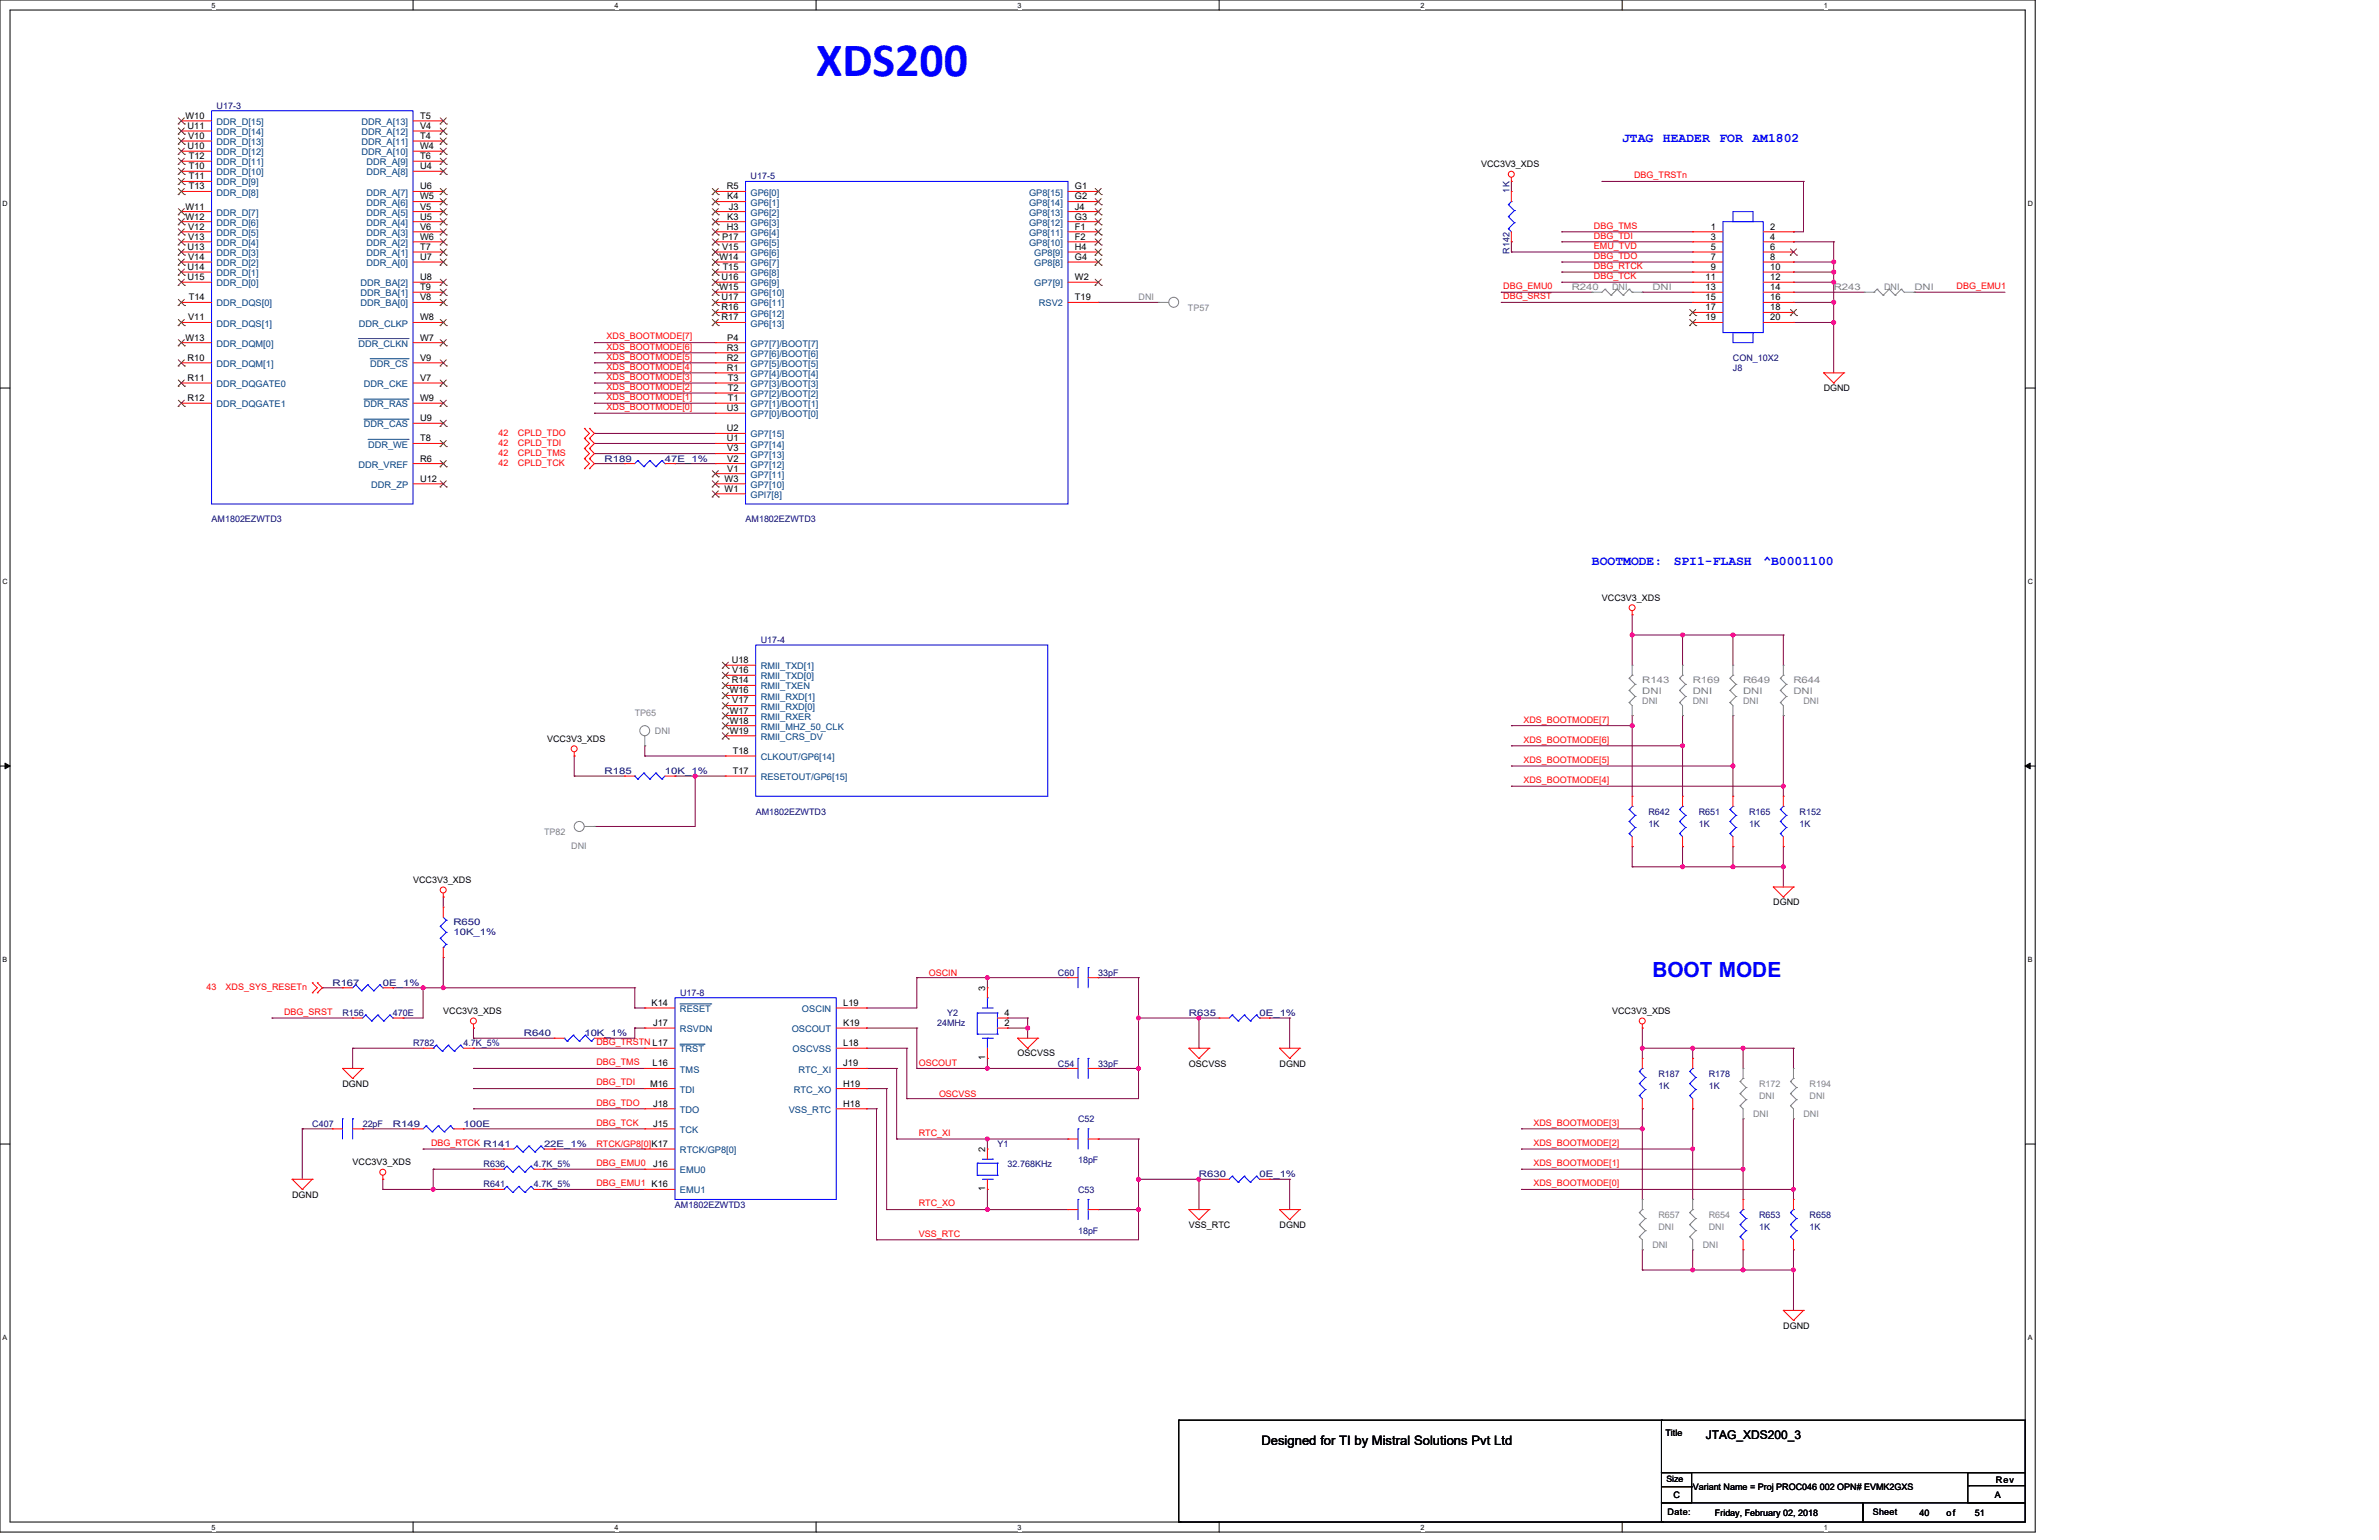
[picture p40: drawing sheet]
<svg xmlns="http://www.w3.org/2000/svg" width="432mm" height="279mm" viewBox="0 0 432 279" stroke-linecap="round" stroke-linejoin="round" font-family="sans-serif">
<defs><g id="words">
<text font-size="8.7" fill="#00f" x="148.1" y="13.8">XDS200</text>
<text font-size="3.8" fill="#00f" x="299.9" y="177.2">BOOT MODE</text>
<g font-size="2.4" fill="#00f">
<text x="294.4" y="25.7">JTAG</text>
<text x="301.8" y="25.7">HEADER</text>
<text x="312.1" y="25.7">FOR</text>
<text x="318.1" y="25.7">AM1802</text>
<text x="288.9" y="102.6">BOOTMODE:</text>
<text x="303.8" y="102.6">SPI1-FLASH</text>
<text x="320.1" y="102.6">^B0001100</text>
</g>
<text font-size="2.4" x="229" y="262.2">Designed for TI by Mistral Solutions Pvt Ltd</text>
<text font-size="2.2" x="309.6" y="261.1">JTAG_XDS200_3</text>
<g font-size="1.7">
<text x="33.7" y="21.5">W10</text>
<text x="34.1" y="23.4">U11</text>
<text x="76.2" y="23.4">V4</text>
<text x="76.2" y="21.5">T5</text>
<text x="34.1" y="27.1">U10</text>
<text x="34.1" y="25.2">V10</text>
<text x="34.2" y="28.9">T12</text>
<text x="76.2" y="27.1">W4</text>
<text x="76.2" y="25.2">T4</text>
<text x="76.2" y="28.9">T6</text>
<text x="34.2" y="30.7">T10</text>
<text x="34.2" y="34.4">T13</text>
<text x="34.2" y="32.5">T11</text>
<text x="76.2" y="34.4">U6</text>
<text x="76.2" y="30.7">U4</text>
<text x="131.9" y="34.4">R5</text>
<text x="195.1" y="34.4">G1</text>
<text x="33.7" y="39.8">W12</text>
<text x="33.7" y="38">W11</text>
<text x="34.1" y="41.7">V12</text>
<text x="76.2" y="41.7">V6</text>
<text x="76.2" y="39.8">U5</text>
<text x="76.2" y="38">V5</text>
<text x="76.2" y="36.2">W5</text>
<text x="131.9" y="41.7">H3</text>
<text x="132" y="36.2">K4</text>
<text x="132" y="39.8">K3</text>
<text x="132.3" y="38">J3</text>
<text x="195.1" y="36.2">G2</text>
<text x="195.1" y="38">J4</text>
<text x="195.1" y="39.8">G3</text>
<text x="195.1" y="41.7">F1</text>
<text x="310.5" y="41.7">1</text>
<text x="321.3" y="41.7">2</text>
<text x="34.1" y="45.3">U13</text>
<text x="34.1" y="47.2">V14</text>
<text x="34.1" y="43.5">V13</text>
<text x="76.2" y="47.2">U7</text>
<text x="76.2" y="45.3">T7</text>
<text x="76.2" y="43.5">W6</text>
<text x="130.6" y="47.2">W14</text>
<text x="131.1" y="43.5">P17</text>
<text x="131.1" y="45.3">V15</text>
<text x="195.1" y="43.5">F2</text>
<text x="195.1" y="45.3">H4</text>
<text x="195.1" y="47.2">G4</text>
<text x="310.5" y="43.5">3</text>
<text x="310.5" y="45.3">5</text>
<text x="310.5" y="47.2">7</text>
<text x="321.3" y="43.5">4</text>
<text x="321.3" y="45.3">6</text>
<text x="321.3" y="47.2">8</text>
<text x="34.1" y="50.8">U15</text>
<text x="34.1" y="49">U14</text>
<text x="76.2" y="52.6">T9</text>
<text x="76.2" y="50.8">U8</text>
<text x="130.6" y="52.6">W15</text>
<text x="131" y="50.8">U16</text>
<text x="131.2" y="49">T15</text>
<text x="195.1" y="50.8">W2</text>
<text x="309.6" y="50.8">11</text>
<text x="309.6" y="52.6">13</text>
<text x="310.5" y="49">9</text>
<text x="321.3" y="49">10</text>
<text x="321.3" y="50.8">12</text>
<text x="321.3" y="52.6">14</text>
<text x="34.1" y="58.1">V11</text>
<text x="34.2" y="54.5">T14</text>
<text x="76.2" y="54.5">V8</text>
<text x="76.2" y="58.1">W8</text>
<text x="131" y="54.5">U17</text>
<text x="131" y="56.3">R16</text>
<text x="131" y="58.1">R17</text>
<text x="195.1" y="54.5">T19</text>
<text x="309.6" y="54.5">15</text>
<text x="309.6" y="56.3">17</text>
<text x="309.6" y="58.1">19</text>
<text x="321.3" y="54.5">16</text>
<text x="321.3" y="56.3">18</text>
<text x="321.3" y="58.1">20</text>
<text x="33.7" y="61.8">W13</text>
<text x="34.1" y="65.4">R10</text>
<text x="76.2" y="61.8">W7</text>
<text x="76.2" y="65.4">V9</text>
<text x="131.9" y="65.4">R2</text>
<text x="131.9" y="63.6">R3</text>
<text x="132" y="61.8">P4</text>
<text x="34.1" y="69.1">R11</text>
<text x="76.2" y="69.1">V7</text>
<text x="131.9" y="67.3">R1</text>
<text x="132.1" y="70.9">T2</text>
<text x="132.1" y="69.1">T3</text>
<text x="34.1" y="72.8">R12</text>
<text x="76.2" y="76.4">U9</text>
<text x="76.2" y="72.8">W9</text>
<text x="131.9" y="74.6">U3</text>
<text x="132.1" y="72.8">T1</text>
<text x="76.2" y="83.7">R6</text>
<text x="76.2" y="80.1">T8</text>
<text x="131.9" y="80.1">U1</text>
<text x="131.9" y="78.3">U2</text>
<text x="132" y="83.7">V2</text>
<text x="132" y="81.9">V3</text>
<text x="76.2" y="87.4">U12</text>
<text x="131.5" y="89.2">W1</text>
<text x="131.5" y="87.4">W3</text>
<text x="132" y="85.6">V1</text>
<text x="132.4" y="125.8">W16</text>
<text x="132.8" y="124">R14</text>
<text x="132.8" y="120.3">U18</text>
<text x="132.9" y="122.1">V16</text>
<text x="132.4" y="131.3">W18</text>
<text x="132.4" y="129.5">W17</text>
<text x="132.9" y="127.6">V17</text>
<text x="132.4" y="133.1">W19</text>
<text x="133" y="136.8">T18</text>
<text x="133" y="140.4">T17</text>
<text x="178.8" y="179.8" transform="rotate(-90 178.8 179.8)">3</text>
<text x="118.3" y="182.5">K14</text>
<text x="153.1" y="182.5">L19</text>
<text x="182.3" y="184.3">4</text>
<text x="118.5" y="186.1">J17</text>
<text x="153.1" y="186.1">K19</text>
<text x="153.1" y="189.8">L18</text>
<text x="182.3" y="186.1">2</text>
<text x="118" y="197.1">M16</text>
<text x="118.4" y="193.5">L16</text>
<text x="153.1" y="193.5">J19</text>
<text x="153.1" y="197.1">H19</text>
<text x="178.8" y="192.4" transform="rotate(-90 178.8 192.4)">1</text>
<text x="118.5" y="200.8">J18</text>
<text x="153.1" y="200.8">H18</text>
<text x="118.5" y="204.4">J15</text>
<text x="178.8" y="209" transform="rotate(-90 178.8 209)">2</text>
<text x="118.5" y="211.8">J16</text>
<text x="178.8" y="216.2" transform="rotate(-90 178.8 216.2)">1</text>
</g>
<g font-size="1.7" fill="#004080">
<text x="39.3" y="22.7">DDR_D[15]</text>
<text x="65.6" y="22.7">DDR_A[13]</text>
<text x="39.3" y="30">DDR_D[11]</text>
<text x="39.3" y="28.2">DDR_D[12]</text>
<text x="39.3" y="26.3">DDR_D[13]</text>
<text x="39.3" y="24.5">DDR_D[14]</text>
<text x="65.6" y="28.2">DDR_A[10]</text>
<text x="65.6" y="26.3">DDR_A[11]</text>
<text x="65.6" y="24.5">DDR_A[12]</text>
<text x="66.5" y="30">DDR_A[9]</text>
<text x="39.3" y="31.8">DDR_D[10]</text>
<text x="39.3" y="35.5">DDR_D[8]</text>
<text x="39.3" y="33.7">DDR_D[9]</text>
<text x="66.5" y="35.5">DDR_A[7]</text>
<text x="66.5" y="31.8">DDR_A[8]</text>
<text x="136.2" y="35.5">GP6[0]</text>
<text x="186.8" y="35.5">GP8[15]</text>
<text x="39.3" y="41">DDR_D[6]</text>
<text x="39.3" y="39.1">DDR_D[7]</text>
<text x="66.5" y="41">DDR_A[4]</text>
<text x="66.5" y="39.1">DDR_A[5]</text>
<text x="66.5" y="37.3">DDR_A[6]</text>
<text x="136.2" y="37.3">GP6[1]</text>
<text x="136.2" y="39.1">GP6[2]</text>
<text x="136.2" y="41">GP6[3]</text>
<text x="186.8" y="37.3">GP8[14]</text>
<text x="186.8" y="39.1">GP8[13]</text>
<text x="186.8" y="41">GP8[12]</text>
<text x="39.3" y="46.5">DDR_D[3]</text>
<text x="39.3" y="44.6">DDR_D[4]</text>
<text x="39.3" y="42.8">DDR_D[5]</text>
<text x="66.5" y="46.5">DDR_A[1]</text>
<text x="66.5" y="44.6">DDR_A[2]</text>
<text x="66.5" y="42.8">DDR_A[3]</text>
<text x="136.2" y="42.8">GP6[4]</text>
<text x="136.2" y="44.6">GP6[5]</text>
<text x="136.2" y="46.5">GP6[6]</text>
<text x="186.8" y="42.8">GP8[11]</text>
<text x="186.8" y="44.6">GP8[10]</text>
<text x="187.7" y="46.5">GP8[9]</text>
<text x="39.3" y="51.9">DDR_D[0]</text>
<text x="39.3" y="50.1">DDR_D[1]</text>
<text x="39.3" y="48.3">DDR_D[2]</text>
<text x="65.4" y="53.8">DDR_BA[1]</text>
<text x="65.4" y="51.9">DDR_BA[2]</text>
<text x="66.5" y="48.3">DDR_A[0]</text>
<text x="136.2" y="48.3">GP6[7]</text>
<text x="136.2" y="50.1">GP6[8]</text>
<text x="136.2" y="51.9">GP6[9]</text>
<text x="136.2" y="53.8">GP6[10]</text>
<text x="187.7" y="51.9">GP7[9]</text>
<text x="187.7" y="48.3">GP8[8]</text>
<text x="39.3" y="55.6">DDR_DQS[0]</text>
<text x="39.3" y="59.2">DDR_DQS[1]</text>
<text x="65.1" y="59.2">DDR_CLKP</text>
<text x="65.4" y="55.6">DDR_BA[0]</text>
<text x="136.2" y="55.6">GP6[11]</text>
<text x="136.2" y="57.4">GP6[12]</text>
<text x="136.2" y="59.2">GP6[13]</text>
<text x="188.6" y="55.6">RSV2</text>
<text x="39.3" y="62.9">DDR_DQM[0]</text>
<text x="65" y="62.9">DDR_CLKN</text>
<text x="136.2" y="64.7">GP7[6]/BOOT[6]</text>
<text x="136.2" y="62.9">GP7[7]/BOOT[7]</text>
<text x="39.3" y="70.2">DDR_DQGATE0</text>
<text x="39.3" y="66.6">DDR_DQM[1]</text>
<text x="66.1" y="70.2">DDR_CKE</text>
<text x="67.2" y="66.6">DDR_CS</text>
<text x="136.2" y="70.2">GP7[3]/BOOT[3]</text>
<text x="136.2" y="68.4">GP7[4]/BOOT[4]</text>
<text x="136.2" y="66.6">GP7[5]/BOOT[5]</text>
<text x="39.3" y="73.9">DDR_DQGATE1</text>
<text x="66.1" y="77.5">DDR_CAS</text>
<text x="66.1" y="73.9">DDR_RAS</text>
<text x="136.2" y="72.1">GP7[2]/BOOT[2]</text>
<text x="136.2" y="75.7">GP7[0]/BOOT[0]</text>
<text x="136.2" y="73.9">GP7[1]/BOOT[1]</text>
<text x="66.8" y="81.2">DDR_WE</text>
<text x="136.2" y="83">GP7[13]</text>
<text x="136.2" y="81.2">GP7[14]</text>
<text x="136.2" y="79.4">GP7[15]</text>
<text x="65" y="84.9">DDR_VREF</text>
<text x="67.4" y="88.5">DDR_ZP</text>
<text x="136.2" y="88.5">GP7[10]</text>
<text x="136.2" y="86.7">GP7[11]</text>
<text x="136.2" y="84.9">GP7[12]</text>
<text x="136.2" y="90.3">GPI7[8]</text>
<text x="138.1" y="125.1">RMII_TXEN</text>
<text x="138.1" y="123.3">RMII_TXD[0]</text>
<text x="138.1" y="121.4">RMII_TXD[1]</text>
<text x="138.1" y="130.6">RMII_RXER</text>
<text x="138.1" y="128.8">RMII_RXD[0]</text>
<text x="138.1" y="126.9">RMII_RXD[1]</text>
<text x="138.1" y="134.2">RMII_CRS_DV</text>
<text x="138.1" y="132.4">RMII_MHZ_50_CLK</text>
<text x="138.1" y="137.9">CLKOUT/GP6[14]</text>
<text x="138.1" y="141.5">RESETOUT/GP6[15]</text>
<text x="123.4" y="183.6">RESET</text>
<text x="145.6" y="183.6">OSCIN</text>
<text x="123.4" y="190.9">TRST</text>
<text x="123.4" y="187.3">RSVDN</text>
<text x="143.7" y="187.3">OSCOUT</text>
<text x="143.9" y="190.9">OSCVSS</text>
<text x="123.4" y="194.6">TMS</text>
<text x="144.9" y="194.6">RTC_XI</text>
<text x="123.4" y="198.2">TDI</text>
<text x="123.4" y="201.9">TDO</text>
<text x="143.2" y="201.9">VSS_RTC</text>
<text x="144.1" y="198.2">RTC_XO</text>
<text x="123.4" y="209.2">RTCK/GP8[0]</text>
<text x="123.4" y="205.5">TCK</text>
<text x="123.4" y="212.9">EMU0</text>
<text x="123.4" y="216.5">EMU1</text>
</g>
<g font-size="1.6" fill="#000080">
<text x="39.3" y="19.8">U17-3</text>
<text x="136.2" y="32.6">U17-5</text>
<text x="274" y="34.9" transform="rotate(-90 274 34.9)">1K</text>
<text x="274" y="46.1" transform="rotate(-90 274 46.1)">R142</text>
<text x="314.5" y="65.5">CON_10X2</text>
<text x="314.5" y="67.3">J8</text>
<text x="109.7" y="83.8">R189</text>
<text x="120.7" y="83.8">47E_1%</text>
<text x="38.4" y="94.7">AM1802EZWTD3</text>
<text x="135.3" y="94.7">AM1802EZWTD3</text>
<text x="138.1" y="116.7">U17-4</text>
<text x="109.7" y="140.5">R185</text>
<text x="120.7" y="140.5">10K_1%</text>
<text x="137.2" y="147.8">AM1802EZWTD3</text>
<text x="299.2" y="147.8">R642</text>
<text x="299.2" y="150">1K</text>
<text x="308.3" y="147.8">R651</text>
<text x="308.3" y="150">1K</text>
<text x="317.5" y="147.8">R165</text>
<text x="317.5" y="150">1K</text>
<text x="326.6" y="147.8">R152</text>
<text x="326.6" y="150">1K</text>
<text x="82.3" y="167.9">R650</text>
<text x="82.3" y="169.7">10K_1%</text>
<text x="60.3" y="178.9">R167</text>
<text x="69.5" y="178.9">0E_1%</text>
<text x="192" y="177">C60</text>
<text x="199.3" y="177">33pF</text>
<text x="62.2" y="184.4">R156</text>
<text x="71.3" y="184.4">470E</text>
<text x="123.4" y="180.7">U17-8</text>
<text x="171.9" y="184.4">Y2</text>
<text x="215.8" y="184.4">R635</text>
<text x="228.6" y="184.4">0E_1%</text>
<text x="75" y="189.8">R782</text>
<text x="84.1" y="189.8">4.7K_5%</text>
<text x="95.1" y="188">R640</text>
<text x="106.1" y="188">10K_1%</text>
<text x="170.1" y="186.2">24MHz</text>
<text x="192" y="193.5">C54</text>
<text x="199.3" y="193.5">33pF</text>
<text x="301" y="195.3">R187</text>
<text x="301" y="197.5">1K</text>
<text x="310.2" y="195.3">R178</text>
<text x="310.2" y="197.5">1K</text>
<text x="195.7" y="203.6">C52</text>
<text x="56.7" y="204.5">C407</text>
<text x="65.8" y="204.5">22pF</text>
<text x="71.3" y="204.5">R149</text>
<text x="84.1" y="204.5">100E</text>
<text x="98.7" y="208.1">22E_1%</text>
<text x="181" y="208.1">Y1</text>
<text x="87.8" y="215.4">R641</text>
<text x="87.8" y="211.8">R636</text>
<text x="96.9" y="215.4">4.7K_5%</text>
<text x="96.9" y="211.8">4.7K_5%</text>
<text x="182.9" y="211.8">32.768KHz</text>
<text x="195.7" y="211.1">18pF</text>
<text x="217.6" y="213.6">R630</text>
<text x="228.6" y="213.6">0E_1%</text>
<text x="122.5" y="219.1">AM1802EZWTD3</text>
<text x="195.7" y="216.4">C53</text>
<text x="319.3" y="220.9">R653</text>
<text x="328.4" y="220.9">R658</text>
<text x="195.7" y="223.9">18pF</text>
<text x="319.3" y="223.1">1K</text>
<text x="328.4" y="223.1">1K</text>
</g>
<g font-size="1.6">
<text x="268.8" y="30.4">VCC3V3_XDS</text>
<text x="331" y="71">DGND</text>
<text x="290.8" y="109">VCC3V3_XDS</text>
<text x="99.3" y="134.6">VCC3V3_XDS</text>
<text x="75" y="160.2">VCC3V3_XDS</text>
<text x="321.9" y="164.2">DGND</text>
<text x="80.5" y="184">VCC3V3_XDS</text>
<text x="292.6" y="184">VCC3V3_XDS</text>
<text x="184.7" y="191.7">OSCVSS</text>
<text x="62.2" y="197.1">DGND</text>
<text x="215.8" y="193.5">OSCVSS</text>
<text x="232.2" y="193.5">DGND</text>
<text x="64" y="211.4">VCC3V3_XDS</text>
<text x="53" y="217.3">DGND</text>
<text x="215.8" y="222.8">VSS_RTC</text>
<text x="232.2" y="222.8">DGND</text>
<text x="323.7" y="241">DGND</text>
<text x="302.3" y="260.6">Title</text>
<text x="302.5" y="269">Size</text>
<text x="362.3" y="269">Rev</text>
<text x="302.7" y="274.9">Date:</text>
<text x="303.8" y="271.8">C</text>
<text x="307.2" y="270.3">Variant Name = Proj PROC046 002 OPN# EVMK2GXS</text>
<text x="311.3" y="275.1">Friday, February 02, 2018</text>
<text x="340" y="274.9">Sheet</text>
<text x="348.4" y="275.1">40</text>
<text x="353.3" y="275.1">of</text>
<text x="358.4" y="275.1">51</text>
<text x="362.1" y="271.8">A</text>
</g>
<g font-size="1.6" fill="#f00">
<text x="296.6" y="32.3">DBG_TRSTn</text>
<text x="289.3" y="41.5">DBG_TMS</text>
<text x="289.3" y="43.3">DBG_TDI</text>
<text x="289.3" y="47">DBG_TDO</text>
<text x="289.3" y="45.1">EMU_TVD</text>
<text x="272.8" y="52.5">DBG_EMU0</text>
<text x="289.3" y="48.8">DBG_RTCK</text>
<text x="289.3" y="50.6">DBG_TCK</text>
<text x="355.1" y="52.5">DBG_EMU1</text>
<text x="272.8" y="54.3">DBG_SRST</text>
<text x="110.1" y="65.3">XDS_BOOTMODE[5]</text>
<text x="110.1" y="63.4">XDS_BOOTMODE[6]</text>
<text x="110.1" y="61.6">XDS_BOOTMODE[7]</text>
<text x="110.1" y="70.7">XDS_BOOTMODE[2]</text>
<text x="110.1" y="68.9">XDS_BOOTMODE[3]</text>
<text x="110.1" y="67.1">XDS_BOOTMODE[4]</text>
<text x="110.1" y="74.4">XDS_BOOTMODE[0]</text>
<text x="110.1" y="72.6">XDS_BOOTMODE[1]</text>
<text x="90.5" y="79">42</text>
<text x="90.5" y="80.8">42</text>
<text x="90.5" y="82.7">42</text>
<text x="94" y="79">CPLD_TDO</text>
<text x="94" y="80.8">CPLD_TDI</text>
<text x="94" y="82.7">CPLD_TMS</text>
<text x="90.5" y="84.5">42</text>
<text x="94" y="84.5">CPLD_TCK</text>
<text x="276.5" y="131.1">XDS_BOOTMODE[7]</text>
<text x="276.5" y="134.7">XDS_BOOTMODE[6]</text>
<text x="276.5" y="142.1">XDS_BOOTMODE[4]</text>
<text x="276.5" y="138.4">XDS_BOOTMODE[5]</text>
<text x="37.5" y="179.6">43</text>
<text x="41" y="179.6">XDS_SYS_RESETn</text>
<text x="168.6" y="177">OSCIN</text>
<text x="51.6" y="184.1">DBG_SRST</text>
<text x="108.2" y="189.6">DBG_TRSTN L17</text>
<text x="108.2" y="193.3">DBG_TMS</text>
<text x="108.2" y="196.9">DBG_TDI</text>
<text x="166.8" y="193.5">OSCOUT</text>
<text x="108.2" y="200.6">DBG_TDO</text>
<text x="170.4" y="199">OSCVSS</text>
<text x="78.3" y="207.9">DBG_RTCK R141</text>
<text x="108.2" y="208.1">RTCK/GP8[0]K17</text>
<text x="108.2" y="204.2">DBG_TCK</text>
<text x="166.8" y="206.1">RTC_XI</text>
<text x="278.3" y="207.9">XDS_BOOTMODE[2]</text>
<text x="278.3" y="204.2">XDS_BOOTMODE[3]</text>
<text x="108.2" y="215.2">DBG_EMU1 K16</text>
<text x="108.2" y="211.6">DBG_EMU0</text>
<text x="278.3" y="211.6">XDS_BOOTMODE[1]</text>
<text x="278.3" y="215.2">XDS_BOOTMODE[0]</text>
<text x="166.8" y="218.9">RTC_XO</text>
<text x="166.8" y="224.4">VSS_RTC</text>
</g>
<g font-size="1.6" fill="#808080">
<text x="285.3" y="52.7">R240</text>
<text x="292.6" y="52.7">DNI</text>
<text x="299.9" y="52.7">DNI</text>
<text x="332.8" y="52.7">R243</text>
<text x="342" y="52.7">DNI</text>
<text x="347.5" y="52.7">DNI</text>
<text x="206.7" y="54.5">DNI</text>
<text x="215.6" y="56.3">TP57</text>
<text x="298.1" y="124">R143</text>
<text x="298.1" y="125.8">DNI</text>
<text x="307.2" y="124">R169</text>
<text x="307.2" y="125.8">DNI</text>
<text x="316.4" y="124">R649</text>
<text x="316.4" y="125.8">DNI</text>
<text x="325.5" y="124">R644</text>
<text x="325.5" y="125.8">DNI</text>
<text x="115.2" y="129.9">TP65</text>
<text x="298.1" y="127.7">DNI</text>
<text x="307.2" y="127.7">DNI</text>
<text x="316.4" y="127.7">DNI</text>
<text x="327.3" y="127.7">DNI</text>
<text x="118.9" y="133.1">DNI</text>
<text x="98.7" y="151.4">TP82</text>
<text x="103.7" y="154">DNI</text>
<text x="319.3" y="197.1">R172</text>
<text x="328.4" y="197.1">R194</text>
<text x="318.2" y="202.6">DNI</text>
<text x="319.3" y="199.3">DNI</text>
<text x="327.3" y="202.6">DNI</text>
<text x="328.4" y="199.3">DNI</text>
<text x="301" y="220.9">R657</text>
<text x="310.2" y="220.9">R654</text>
<text x="299.9" y="226.4">DNI</text>
<text x="301" y="223.1">DNI</text>
<text x="309.1" y="226.4">DNI</text>
<text x="310.2" y="223.1">DNI</text>
</g>
<g font-size="1.3">
<text x="38.4" y="1.4">5</text>
<text x="111.5" y="1.4">4</text>
<text x="184.7" y="1.4">3</text>
<text x="257.9" y="1.4">2</text>
<text x="331" y="1.4">1</text>
<text x=".5" y="37.3">D</text>
<text x="368" y="37.3">D</text>
<text x=".5" y="105.9">C</text>
<text x="368" y="105.9">C</text>
<text x=".5" y="174.5">B</text>
<text x="368" y="174.5">B</text>
<text x=".5" y="243">A</text>
<text x="368" y="243">A</text>
<text x="38.4" y="277.5">5</text>
<text x="111.5" y="277.5">4</text>
<text x="184.7" y="277.5">3</text>
<text x="257.9" y="277.5">2</text>
<text x="331" y="277.5">1</text>
</g>
</g></defs>
<path d="M0 0h369.4v278h-369.4zM1.8 1.8h365.8v274.3h-365.8z" fill="none" stroke="#000" stroke-width=".18"/>
<g fill="#fff">
<path d="M38.4 .2h.7v1.5h-.7z"/>
<path d="M38.4 276.3h.7v1.5h-.7z"/>
</g>
<path d="M75 0v1.8M75 276.1v1.9" fill="none" stroke="#000" stroke-width=".18"/>
<g fill="#fff">
<path d="M111.5 .2h.8v1.5h-.8z"/>
<path d="M111.5 276.3h.8v1.5h-.8z"/>
</g>
<path d="M148.1 0v1.8M148.1 276.1v1.9" fill="none" stroke="#000" stroke-width=".18"/>
<g fill="#fff">
<path d="M184.7 .2h.7v1.5h-.7z"/>
<path d="M184.7 276.3h.7v1.5h-.7z"/>
</g>
<path d="M221.3 0v1.8M221.3 276.1v1.9" fill="none" stroke="#000" stroke-width=".18"/>
<g fill="#fff">
<path d="M257.9 .2h.7v1.5h-.7z"/>
<path d="M257.9 276.3h.7v1.5h-.7z"/>
</g>
<path d="M294.4 0v1.8M294.4 276.1v1.9" fill="none" stroke="#000" stroke-width=".18"/>
<g fill="#fff">
<path d="M331 .2h.7v1.5h-.7z"/>
<path d="M331 276.3h.7v1.5h-.7z"/>
<path d="M.5 36.1h.9v1.5h-.9z"/>
<path d="M368 36.1h1v1.5h-1z"/>
<path d="M.5 104.7h.9v1.5h-.9z"/>
<path d="M368 104.7h1v1.5h-1z"/>
</g>
<path d="M0 70.4h1.8M367.6 70.4h1.8" fill="none" stroke="#000" stroke-width=".18"/>
<g fill="#fff">
<path d="M.5 173.3h.8v1.4h-.8z"/>
<path d="M368 173.3h.9v1.4h-.9z"/>
</g>
<path d="M0 139h1.8M.9 138.5l.9 .5-.9 .5zM367.6 139l.9-.5v1zM367.6 139h1.8" fill="none" stroke="#000" stroke-width=".18"/>
<path d="M.9 138.5l.9 .5-.9 .5zM367.6 139l.9-.5v1z" fill="#000"/>
<g fill="#fff">
<path d="M.5 241.9h.8v1.4h-.8z"/>
<path d="M368 241.9h.9v1.4h-.9z"/>
</g>
<path d="M0 207.6h1.8M367.6 207.6h1.8" fill="none" stroke="#000" stroke-width=".18"/>
<path d="M325.5 203h.1M325.5 203v12.8" fill="none" stroke="#800040" stroke-width=".18"/>
<circle cx="325.5" cy="215.8" r=".35" fill="#f0f"/>
<circle cx="325.5" cy="215.8" r=".35" fill="none" stroke="#f0f" stroke-width=".18"/>
<path d="M298.1 201.2h.1M298.1 201.2v3.6M307.2 201.2h.1M307.2 201.2v7.3M316.4 203h.1M316.4 203v9.1" fill="none" stroke="#800040" stroke-width=".18"/>
<circle cx="316.4" cy="212.1" r=".35" fill="#f0f"/>
<circle cx="316.4" cy="212.1" r=".35" fill="none" stroke="#f0f" stroke-width=".18"/>
<path d="M298.1 190.2h.1M298.1 190.2v1.8M298.1 190.2h9.1M307.2 190.2h.1M307.2 190.2v1.8M325.5 190.2h.1M325.5 190.2v3.6" fill="none" stroke="#800040" stroke-width=".18"/>
<circle cx="307.2" cy="190.2" r=".35" fill="#f0f"/>
<circle cx="307.2" cy="190.2" r=".35" fill="none" stroke="#f0f" stroke-width=".18"/>
<circle cx="298.1" cy="190.2" r=".35" fill="#f0f"/>
<circle cx="298.1" cy="190.2" r=".35" fill="none" stroke="#f0f" stroke-width=".18"/>
<path d="M298.1 186.5h.1M298.1 186.5v3.7M316.4 190.2h.1M316.4 190.2h9.1" fill="none" stroke="#800040" stroke-width=".18"/>
<circle cx="316.4" cy="190.2" r=".35" fill="#f0f"/>
<circle cx="316.4" cy="190.2" r=".35" fill="none" stroke="#f0f" stroke-width=".18"/>
<path d="M307.2 190.2h.1M307.2 190.2h9.2M298.1 226.8h.1M298.1 230.4h.1M298.1 226.8v3.6M298.1 230.4h9.1" fill="none" stroke="#800040" stroke-width=".18"/>
<circle cx="307.2" cy="230.4" r=".35" fill="#f0f"/>
<circle cx="307.2" cy="230.4" r=".35" fill="none" stroke="#f0f" stroke-width=".18"/>
<g fill="none" stroke="#800040" stroke-width=".18">
<path d="M276.1 212.1h.1M276.1 208.5h.1M276.1 212.1h40.3M276.1 208.5h31.1M298.1 204.8h.1M298.1 204.8v12.8M307.2 208.5h.1M307.2 208.5v9.1M316.4 212.1h.1M316.4 212.1v5.5M325.5 215.8h.1M325.5 215.8v1.8"/>
<path d="M307.2 226.8h.1M307.2 230.4h.1M307.2 226.8v3.6M316.4 226.8h.1M316.4 226.8v3.6h-9.2M325.5 230.4h.1M325.5 230.4v7.3"/>
</g>
<circle cx="307.2" cy="208.5" r=".35" fill="#f0f"/>
<circle cx="307.2" cy="208.5" r=".35" fill="none" stroke="#f0f" stroke-width=".18"/>
<path d="M276.1 204.8h.1M276.1 204.8h22" fill="none" stroke="#800040" stroke-width=".18"/>
<circle cx="298.1" cy="204.8" r=".36" fill="#f0f"/>
<circle cx="298.1" cy="204.8" r=".36" fill="none" stroke="#f0f" stroke-width=".18"/>
<path d="M323.7 157.3h.1M323.7 157.3v3.6" fill="none" stroke="#800040" stroke-width=".18"/>
<circle cx="323.7" cy="157.3" r=".36" fill="#f0f"/>
<circle cx="323.7" cy="157.3" r=".36" fill="none" stroke="#f0f" stroke-width=".18"/>
<path d="M314.5 157.3h.1M314.5 157.3h9.2" fill="none" stroke="#800040" stroke-width=".18"/>
<circle cx="314.5" cy="157.3" r=".36" fill="#f0f"/>
<circle cx="314.5" cy="157.3" r=".36" fill="none" stroke="#f0f" stroke-width=".18"/>
<path d="M296.2 153.6h.1M296.2 157.3h.1M296.2 153.6v3.7M296.2 157.3h9.2" fill="none" stroke="#800040" stroke-width=".18"/>
<circle cx="305.4" cy="157.3" r=".36" fill="#f0f"/>
<circle cx="305.4" cy="157.3" r=".36" fill="none" stroke="#f0f" stroke-width=".18"/>
<path d="M296.2 115.2h.1M296.2 115.2h9.2M305.4 153.6h.1M305.4 157.3h.1M305.4 153.6v3.7M314.5 153.6h.1M314.5 153.6v3.7h-9.1M323.7 153.6h.1M323.7 153.6v3.7" fill="none" stroke="#800040" stroke-width=".18"/>
<circle cx="305.4" cy="115.2" r=".36" fill="#f0f"/>
<circle cx="305.4" cy="115.2" r=".36" fill="none" stroke="#f0f" stroke-width=".18"/>
<circle cx="296.3" cy="115.2" r=".36" fill="#f0f"/>
<circle cx="296.3" cy="115.2" r=".36" fill="none" stroke="#f0f" stroke-width=".18"/>
<path d="M305.4 135.3h.1M305.4 135.3v9.2" fill="none" stroke="#800040" stroke-width=".18"/>
<circle cx="305.4" cy="135.3" r=".36" fill="#f0f"/>
<circle cx="305.4" cy="135.3" r=".36" fill="none" stroke="#f0f" stroke-width=".18"/>
<path d="M314.5 139h.1M314.5 139v5.5" fill="none" stroke="#800040" stroke-width=".18"/>
<circle cx="314.5" cy="139" r=".36" fill="#f0f"/>
<circle cx="314.5" cy="139" r=".36" fill="none" stroke="#f0f" stroke-width=".18"/>
<path d="M314.5 115.2h.1M314.5 115.2v5.5M314.5 115.2h9.2M296.2 131.7h.1M296.2 131.7v12.8M323.7 142.6h.1M323.7 142.6v1.9" fill="none" stroke="#800040" stroke-width=".18"/>
<circle cx="296.2" cy="131.7" r=".36" fill="#f0f"/>
<circle cx="296.2" cy="131.7" r=".36" fill="none" stroke="#f0f" stroke-width=".18"/>
<path d="M305.4 115.2h.1M305.4 115.2h9.1" fill="none" stroke="#800040" stroke-width=".18"/>
<circle cx="314.5" cy="115.2" r=".36" fill="#f0f"/>
<circle cx="314.5" cy="115.2" r=".36" fill="none" stroke="#f0f" stroke-width=".18"/>
<path d="M323.7 129.8h.1M323.7 129.8v12.8h-49.4M274.3 142.6h.1" fill="none" stroke="#800040" stroke-width=".18"/>
<circle cx="323.7" cy="142.6" r=".36" fill="#f0f"/>
<circle cx="323.7" cy="142.6" r=".36" fill="none" stroke="#f0f" stroke-width=".18"/>
<g fill="none" stroke="#800040" stroke-width=".18">
<path d="M325.5 43.9h.1M325.5 47.5h.1M325.5 43.9h7.3M325.5 47.5h7.3M332.8 43.9h.1M332.8 47.5h.1M332.8 43.9v5.5M107.9 78.6h.1M107.9 75h.1M107.9 73.2h.1M107.9 71.3h.1M107.9 69.5h.1"/>
<path d="M107.9 67.6h.1M107.9 65.8h.1M107.9 64h.1M107.9 62.2h.1M107.9 78.6h21.9M107.9 75h21.9M107.9 73.2h21.9M107.9 71.3h21.9M107.9 69.5h21.9M107.9 67.6h21.9M107.9 65.8h21.9M107.9 64h21.9"/>
<path d="M107.9 62.2h21.9M107.9 80.5h.1M107.9 82.3h.1M107.9 84.1h.1M107.9 80.5h21.9M107.9 82.3h21.9M107.9 84.1h5.5M122.5 84.1h.1M122.5 84.1h7.3M296.2 111.5h.1M296.2 111.5v3.7M274.3 139h.1"/>
<path d="M274.3 135.3h.1M274.3 131.7h.1M296.2 129.8h.1M296.2 129.8v1.9h-21.9M305.4 129.8h.1M305.4 129.8v5.5h-31.1M314.5 129.8h.1M314.5 129.8v9.2h-40.2"/>
</g>
<circle cx="332.8" cy="47.5" r=".36" fill="#f0f"/>
<circle cx="332.8" cy="47.5" r=".36" fill="none" stroke="#f0f" stroke-width=".18"/>
<path d="M325.5 49.4h.1M325.5 49.4h7.3" fill="none" stroke="#800040" stroke-width=".18"/>
<circle cx="332.8" cy="49.4" r=".36" fill="#f0f"/>
<circle cx="332.8" cy="49.4" r=".36" fill="none" stroke="#f0f" stroke-width=".18"/>
<g fill="none" stroke="#800040" stroke-width=".18">
<path d="M274.3 32.9h.1M274.3 32.9v1.8M290.8 32.9h.1M290.8 32.9h36.5M327.3 32.9h.1M327.3 32.9v9.2h-1.8M272.5 54.9h.1M272.5 54.9h34.7M274.3 45.7h.1M274.3 43.9h.1M274.3 45.7h32.9M274.3 43.9v1.8"/>
<path d="M283.5 42.1h.1M283.5 43.9h.1M283.5 47.5h.1M283.5 49.4h.1M283.5 51.2h.1M283.5 51.2h23.7M283.5 42.1h23.7M283.5 43.9h23.7M283.5 47.5h23.7M283.5 49.4h23.7M325.5 51.2h.1M325.5 42.1h.1"/>
<path d="M325.5 51.2h7.3M332.8 58.5h.1M332.8 58.5v9.1M296.2 115.2h.1M296.2 115.2v5.5M305.4 115.2h.1M305.4 115.2v5.5M323.7 115.2h.1M323.7 115.2v5.5M316.4 230.4h.1M316.4 230.4h9.1"/>
</g>
<circle cx="325.5" cy="230.4" r=".35" fill="#f0f"/>
<circle cx="325.5" cy="230.4" r=".35" fill="none" stroke="#f0f" stroke-width=".18"/>
<circle cx="316.4" cy="230.4" r=".35" fill="#f0f"/>
<circle cx="316.4" cy="230.4" r=".35" fill="none" stroke="#f0f" stroke-width=".18"/>
<g fill="none" stroke="#800040" stroke-width=".18">
<path d="M332.8 49.4h.1M332.8 49.4v1.8M104.2 137.2h.1M104.2 137.2v3.6M117 135.3h.1M117 137.2h.1M117 135.3v1.9M117 137.2h14.7M104.2 140.8h.1M104.2 140.8h9.2M107.9 149.9h.1M122.5 140.8h.1"/>
<path d="M122.5 140.8h9.2M126.2 140.8h.1M126.2 140.8v9.1h-18.3M316.4 190.2h.1M316.4 190.2v3.6M276.1 215.8h.1M276.1 215.8h49.4M325.5 226.8h.1M325.5 226.8v3.6"/>
</g>
<circle cx="126.2" cy="140.8" r=".36" fill="#f0f"/>
<circle cx="126.2" cy="140.8" r=".36" fill="none" stroke="#f0f" stroke-width=".18"/>
<path d="M166.4 193.8h.1M166.4 193.8h12.8M179.2 206.7h.1M179.2 206.7h14.6M206.7 219.5h.1M206.7 214h.1M206.7 214v10.9" fill="none" stroke="#800040" stroke-width=".18"/>
<circle cx="179.2" cy="206.6" r=".35" fill="#f0f"/>
<circle cx="179.2" cy="206.6" r=".35" fill="none" stroke="#f0f" stroke-width=".18"/>
<path d="M166.4 177.4h.1M166.4 177.4h12.8M179.2 193.8h.1M179.2 193.8h14.6" fill="none" stroke="#800040" stroke-width=".18"/>
<circle cx="179.2" cy="193.8" r=".35" fill="#f0f"/>
<circle cx="179.2" cy="193.8" r=".35" fill="none" stroke="#f0f" stroke-width=".18"/>
<path d="M206.7 184.7h.1M206.7 184.7v9.1" fill="none" stroke="#800040" stroke-width=".18"/>
<circle cx="206.6" cy="193.8" r=".35" fill="#f0f"/>
<circle cx="206.6" cy="193.8" r=".35" fill="none" stroke="#f0f" stroke-width=".18"/>
<path d="M179.2 177.4h.1M179.2 177.4h14.6M206.7 193.8h.1M206.7 193.8v5.5" fill="none" stroke="#800040" stroke-width=".18"/>
<circle cx="179.2" cy="177.4" r=".36" fill="#f0f"/>
<circle cx="179.2" cy="177.4" r=".36" fill="none" stroke="#f0f" stroke-width=".18"/>
<path d="M199.3 177.4h.1M199.3 177.4h7.4M164.6 199.3h.1M164.6 199.3h42.1M199.3 193.8h.1M199.3 193.8h7.4M162.8 206.7h.1M162.8 206.7h16.4M179.2 219.5h.1M179.2 219.5h14.6M159.1 224.9h.1M159.1 224.9h47.6" fill="none" stroke="#800040" stroke-width=".18"/>
<circle cx="179.2" cy="219.4" r=".36" fill="#f0f"/>
<circle cx="179.2" cy="219.4" r=".36" fill="none" stroke="#f0f" stroke-width=".18"/>
<path d="M160.9 219.5h.1M179.2 215.8h.1M179.2 206.7h.1M179.2 215.8v3.7h-18.3M179.2 206.7v1.8M199.3 206.7h.1M199.3 219.5h.1M199.3 219.5h7.4M199.3 206.7h7.4" fill="none" stroke="#800040" stroke-width=".18"/>
<circle cx="206.6" cy="219.4" r=".36" fill="#f0f"/>
<circle cx="206.6" cy="219.4" r=".36" fill="none" stroke="#f0f" stroke-width=".18"/>
<path d="M179.2 177.4h.1M179.2 177.4v1.8M166.4 186.5h.1M166.4 186.5v7.3M179.2 192h.1M179.2 192v1.8M182.9 184.7h.1M182.9 186.5h.1M182.9 184.7h3.6M182.9 186.5h3.6M186.5 186.5h.1M186.5 186.5v1.9" fill="none" stroke="#800040" stroke-width=".18"/>
<circle cx="186.5" cy="186.5" r=".36" fill="#f0f"/>
<circle cx="186.5" cy="186.5" r=".36" fill="none" stroke="#f0f" stroke-width=".18"/>
<g fill="none" stroke="#800040" stroke-width=".18">
<path d="M58.5 179.2h.1M58.5 179.2h3.7M76.8 179.2h.1M76.8 179.2v5.5h-3.6M76.8 179.2h38.4M80.5 179.2h.1M166.4 177.4h.1M166.4 177.4v5.5h-9.1M49.4 184.7h.1M49.4 184.7h14.6M73.2 184.7h.1M85.9 190.2h.1"/>
<path d="M85.9 193.8h.1M85.9 197.5h.1M85.9 190.2h31.1M85.9 193.8h31.1M85.9 197.5h31.1M157.3 182.9h.1M157.3 186.5h.1M157.3 190.2h.1M157.3 193.8h.1M157.3 197.5h.1M157.3 186.5h9.1M157.3 190.2h7.3"/>
<path d="M157.3 193.8h5.5M157.3 197.5h3.6M160.9 197.5h.1M160.9 197.5v22M162.8 193.8h.1M162.8 193.8v12.9M164.6 190.2h.1M164.6 190.2v9.1M76.8 208.5h.1M76.8 208.5h14.6M85.9 201.2h.1M85.9 201.2h31.1"/>
<path d="M98.7 215.8h.1M98.7 215.8h18.3M100.6 208.5h.1M100.6 208.5h16.4M157.3 201.2h.1M157.3 201.2h1.8M159.1 201.2h.1M159.1 201.2v23.7"/>
</g>
<circle cx="80.4" cy="179.2" r=".35" fill="#f0f"/>
<circle cx="80.4" cy="179.2" r=".35" fill="none" stroke="#f0f" stroke-width=".18"/>
<g fill="none" stroke="#800040" stroke-width=".18">
<path d="M80.5 173.7h.1M80.5 162.8h.1M80.5 162.8v1.8M80.5 173.7v5.5M115.2 179.2h.1M115.2 179.2v3.7M85.9 186.5h.1M85.9 188.4h.1M85.9 188.4h14.7M85.9 186.5v1.9M109.7 188.4h.1M115.2 186.5h.1"/>
<path d="M115.2 186.5v1.9h-5.5M115.2 186.5h1.8M186.5 184.7h.1M186.5 184.7v1.8M54.9 204.8h.1M54.9 204.8h5.4M54.9 204.8v9.2M65.8 204.8h.1M65.8 204.8h9.2M69.5 214h.1M69.5 215.8h.1M69.5 215.8h20.1"/>
<path d="M69.5 214v1.8M78.6 215.8h.1M78.6 212.1h.1M78.6 212.1h11M78.6 212.1v3.7M84.1 204.8h.1M84.1 204.8h32.9M98.7 212.1h.1M98.7 212.1h18.3"/>
</g>
<circle cx="78.6" cy="215.8" r=".35" fill="#f0f"/>
<circle cx="78.6" cy="215.8" r=".35" fill="none" stroke="#f0f" stroke-width=".18"/>
<path d="M199.3 54.9h.1M199.3 54.9h11M115.2 182.9h.1M115.2 182.9h1.8M206.7 184.7h10.9M217.6 184.7h.1" fill="none" stroke="#800040" stroke-width=".18"/>
<circle cx="206.6" cy="184.7" r=".35" fill="#f0f"/>
<circle cx="206.6" cy="184.7" r=".35" fill="none" stroke="#f0f" stroke-width=".18"/>
<circle cx="217.6" cy="184.7" r=".35" fill="#f0f"/>
<circle cx="217.6" cy="184.7" r=".35" fill="none" stroke="#f0f" stroke-width=".18"/>
<path d="M206.7 177.4h.1M206.7 177.4v7.3M217.6 190.2h.1M217.6 184.7h.1M217.6 184.7v5.5M217.6 184.7h3.7M230.4 184.7h.1M230.4 184.7h3.7M234.1 184.7h.1M234.1 184.7v5.5M206.7 214h10.9M217.6 214h.1" fill="none" stroke="#800040" stroke-width=".18"/>
<circle cx="217.6" cy="214" r=".36" fill="#f0f"/>
<circle cx="217.6" cy="214" r=".36" fill="none" stroke="#f0f" stroke-width=".18"/>
<path d="M206.7 206.7h.1M206.7 206.7v7.3M217.6 219.5h.1M217.6 214h.1M217.6 214v5.5M217.6 214h3.7M230.4 214h.1M230.4 214h3.7M234.1 214h.1M234.1 214v5.5" fill="none" stroke="#800040" stroke-width=".18"/>
<circle cx="206.6" cy="214" r=".36" fill="#f0f"/>
<circle cx="206.6" cy="214" r=".36" fill="none" stroke="#f0f" stroke-width=".18"/>
<path d="M325.5 54.9h.1M332.8 51.2h.1M332.8 51.2v3.7h-7.3" fill="none" stroke="#800040" stroke-width=".18"/>
<circle cx="332.8" cy="54.8" r=".36" fill="#f0f"/>
<circle cx="332.8" cy="54.8" r=".36" fill="none" stroke="#f0f" stroke-width=".18"/>
<circle cx="332.8" cy="51.2" r=".36" fill="#f0f"/>
<circle cx="332.8" cy="51.2" r=".36" fill="none" stroke="#f0f" stroke-width=".18"/>
<path d="M325.5 58.5h.1M325.5 58.5h7.3" fill="none" stroke="#800040" stroke-width=".18"/>
<circle cx="332.8" cy="58.5" r=".36" fill="#f0f"/>
<circle cx="332.8" cy="58.5" r=".36" fill="none" stroke="#f0f" stroke-width=".18"/>
<g fill="none" stroke="#800040" stroke-width=".18">
<path d="M272.5 53h.1M272.5 53h16.4M298.1 53h.1M298.1 53h9.1M325.5 53h.1M325.5 53h12.8M332.8 54.9h.1M332.8 54.9v3.6M347.5 53h.1M347.5 53h16.4M71.3 179.2h.1M71.3 179.2h5.5"/>
<path d="M64 190.2h.1M64 193.8h.1M64 190.2h12.8M64 190.2v3.6"/>
</g>
<circle cx="76.8" cy="179.2" r=".36" fill="#f0f"/>
<circle cx="76.8" cy="179.2" r=".36" fill="none" stroke="#f0f" stroke-width=".18"/>
<g fill="none" stroke="#f00" stroke-width=".18">
<path d="M32.9 31.1h.1M32.9 29.3h.1M32.9 27.4h.1M32.9 25.6h.1M32.9 23.8h.1M32.9 21.9h.1M32.9 38.4h.1M32.9 34.7h.1M32.9 32.9h.1M32.9 27.4h5.5M32.9 25.6h5.5M32.9 23.8h5.5"/>
<path d="M32.9 21.9h5.5M32.9 38.4h5.5M32.9 34.7h5.5M32.9 31.1h5.5M32.9 29.3h5.5M32.9 32.9h5.5M75 27.4h5.5M75 25.6h5.5M75 23.8h5.5M75 21.9h5.5M75 38.4h5.5M75 36.6h5.5"/>
<path d="M75 34.7h5.5M75 31.1h5.5M75 29.3h5.5M80.5 27.4h.1M80.5 25.6h.1M80.5 23.8h.1M80.5 21.9h.1M80.5 38.4h.1M80.5 36.6h.1M80.5 34.7h.1M80.5 31.1h.1M80.5 29.3h.1"/>
<path d="M129.8 34.7h.1M129.8 36.6h.1M129.8 38.4h.1M129.8 38.4h5.5M129.8 36.6h5.5M129.8 34.7h5.5M193.8 38.4h5.5M193.8 36.6h5.5M193.8 34.7h5.5M199.3 34.7h.1M199.3 36.6h.1M199.3 38.4h.1"/>
<path d="M274.3 32.9h.1M274.3 34.7h.1M274.3 32.2v.7M274.3 34.7v1.9M32.9 51.2h.1M32.9 49.4h.1M32.9 47.5h.1M32.9 45.7h.1M32.9 43.9h.1M32.9 42.1h.1M32.9 40.2h.1M32.9 54.9h.1"/>
<path d="M32.9 58.5h.1M32.9 47.5h5.5M32.9 45.7h5.5M32.9 43.9h5.5M32.9 42.1h5.5M32.9 40.2h5.5M32.9 54.9h5.5M32.9 51.2h5.5M32.9 58.5h5.5M32.9 49.4h5.5M75 47.5h5.5M75 45.7h5.5"/>
<path d="M75 43.9h5.5M75 42.1h5.5M75 40.2h5.5M75 54.9h5.5M75 53h5.5M75 51.2h5.5M75 58.5h5.5M80.5 47.5h.1M80.5 45.7h.1M80.5 43.9h.1M80.5 42.1h.1M80.5 40.2h.1"/>
<path d="M80.5 54.9h.1M80.5 53h.1M80.5 51.2h.1M80.5 58.5h.1M129.8 40.2h.1M129.8 42.1h.1M129.8 43.9h.1M129.8 45.7h.1M129.8 47.5h.1M129.8 49.4h.1M129.8 51.2h.1M129.8 53h.1"/>
<path d="M129.8 54.9h.1M129.8 56.7h.1M129.8 58.5h.1M129.8 47.5h5.5M129.8 45.7h5.5M129.8 43.9h5.5M129.8 42.1h5.5M129.8 40.2h5.5M129.8 54.9h5.5M129.8 53h5.5M129.8 51.2h5.5M129.8 58.5h5.5"/>
<path d="M129.8 49.4h5.5M129.8 56.7h5.5M193.8 47.5h5.5M193.8 45.7h5.5M193.8 43.9h5.5M193.8 42.1h5.5M193.8 40.2h5.5M193.8 54.9h5.5M193.8 51.2h5.5M199.3 51.2h.1M199.3 40.2h.1M199.3 42.1h.1"/>
<path d="M199.3 43.9h.1M199.3 45.7h.1M199.3 47.5h.1M199.3 54.9h.1M274.3 43.9h.1M274.3 42.1v1.8M307.2 42.1h.1M307.2 43.9h.1M307.2 45.7h.1M307.2 47.5h.1M307.2 49.4h.1M307.2 51.2h.1"/>
<path d="M307.2 53h.1M307.2 54.9h.1M307.2 56.7h.1M307.2 58.5h.1M307.2 47.5h5.5M307.2 45.7h5.5M307.2 43.9h5.5M307.2 42.1h5.5M307.2 54.9h5.5M307.2 53h5.5M307.2 51.2h5.5M307.2 58.5h5.5"/>
<path d="M307.2 49.4h5.5M307.2 56.7h5.5M320 47.5h5.5M320 45.7h5.5M320 43.9h5.5M320 42.1h5.5M320 54.9h5.5M320 53h5.5M320 51.2h5.5M320 58.5h5.5M320 49.4h5.5M320 56.7h5.5"/>
<path d="M325.5 42.1h.1M325.5 43.9h.1M325.5 45.7h.1M325.5 47.5h.1M325.5 49.4h.1M325.5 51.2h.1M325.5 53h.1M325.5 54.9h.1M325.5 56.7h.1M325.5 58.5h.1M32.9 69.5h.1M32.9 73.2h.1"/>
<path d="M32.9 62.2h.1M32.9 65.8h.1M32.9 69.5h5.5M32.9 62.2h5.5M32.9 73.2h5.5M32.9 65.8h5.5M75 69.5h5.5M75 62.2h5.5M75 73.2h5.5M75 76.8h5.5M75 65.8h5.5M80.5 69.5h.1"/>
<path d="M80.5 62.2h.1M80.5 76.8h.1M80.5 65.8h.1M80.5 73.2h.1M106.1 77.7h.1M106.1 79.5h.1M106.1 77.7l.9 .9-.9 .9M106.1 79.5l.9 1-.9 .9M107 79.5h.1M107 77.7h.1M107 77.7l.9 .9-.9 .9M107 79.5l.9 1-.9 .9"/>
<path d="M129.8 71.3h.1M129.8 69.5h.1M129.8 67.6h.1M129.8 65.8h.1M129.8 64h.1M129.8 62.2h.1M129.8 78.6h.1M129.8 75h.1M129.8 73.2h.1M129.8 67.6h5.5M129.8 69.5h5.5M129.8 62.2h5.5"/>
<path d="M129.8 73.2h5.5M129.8 65.8h5.5M129.8 71.3h5.5M129.8 64h5.5M129.8 78.6h5.5M129.8 75h5.5M331 67.6h.1M331 67.6h3.7M331 67.6l1.8 1.9M332.8 69.5h.1M334.7 67.6h.1M334.7 67.6l-1.9 1.9"/>
<path d="M75 87.8h5.5M75 84.1h5.5M75 80.5h5.5M80.5 87.8h.1M80.5 84.1h.1M80.5 80.5h.1M106.1 81.4h.1M106.1 83.2h.1M106.1 85h.1M106.1 81.4l.9 .9-.9 .9M106.1 83.2l.9 .9-.9 .9M107 81.4h.1"/>
<path d="M107 83.2h.1M107 85h.1M107 81.4l.9 .9-.9 .9M107 83.2l.9 .9-.9 .9M113.4 84.1h.1M113.4 84.1h1.8M120.7 84.1h1.8M122.5 84.1h.1M129.8 89.6h.1M129.8 87.8h.1M129.8 85.9h.1M129.8 84.1h.1"/>
<path d="M129.8 82.3h.1M129.8 80.5h.1M129.8 87.8h5.5M129.8 84.1h5.5M129.8 80.5h5.5M129.8 89.6h5.5M129.8 85.9h5.5M129.8 82.3h5.5M296.2 111.5h.1M296.2 110.8v.7M104.2 137.2h.1M104.2 136.4v.8"/>
<path d="M131.7 133.5h.1M131.7 131.7h.1M131.7 129.8h.1M131.7 128h.1M131.7 126.2h.1M131.7 124.4h.1M131.7 122.5h.1M131.7 120.7h.1M131.7 137.2h.1M131.7 133.5h5.5M131.7 131.7h5.5M131.7 129.8h5.5"/>
<path d="M131.7 128h5.5M131.7 126.2h5.5M131.7 124.4h5.5M131.7 122.5h5.5M131.7 120.7h5.5M131.7 137.2h5.5M113.4 140.8h.1M113.4 140.8h1.8M120.7 140.8h1.8M122.5 140.8h.1M131.7 140.8h.1M131.7 140.8h5.5"/>
<path d="M296.2 153.6h.1M296.2 144.5h.1M296.2 144.5v1.8M296.2 151.8v1.8M305.4 153.6h.1M305.4 144.5h.1M305.4 144.5v1.8M305.4 151.8v1.8M314.5 153.6h.1M314.5 144.5h.1M314.5 144.5v1.8M314.5 151.8v1.8"/>
<path d="M323.7 153.6h.1M323.7 144.5h.1M323.7 144.5v1.8M323.7 151.8v1.8M56.7 178.3h.1M56.7 178.3l.9 .9-.9 .9M57.6 178.3h.1M57.6 178.3l.9 .9-.9 .9M62.2 179.2h.1M62.2 179.2h1.8M69.5 179.2h1.8M71.3 179.2h.1"/>
<path d="M80.5 162.8h.1M80.5 164.6h.1M80.5 173.7h.1M80.5 162v.8M80.5 164.6v1.8M80.5 171.9v1.8M179.2 179.2h.1M179.2 179.2v1.8M193.8 177.4h.1M193.8 177.4h1.9M197.5 177.4h1.8M199.3 177.4h.1"/>
<path d="M321.9 160.9h.1M321.9 160.9h3.6M321.9 160.9l1.8 1.9M323.7 162.8h.1M325.5 160.9h.1M325.5 160.9l-1.8 1.9M56.7 180.1h.1M57.6 180.1h.1M62.2 193.8h.1M62.2 193.8h3.6M62.2 193.8l1.8 1.9M64 195.7h.1"/>
<path d="M64 184.7h.1M64 184.7h1.8M65.8 193.8h.1M65.8 193.8l-1.8 1.9M71.3 184.7h1.9M73.2 184.7h.1M76.8 190.2h.1M76.8 190.2h1.8M84.1 190.2h1.8M85.9 186.5h.1M85.9 190.2h.1M85.9 185.8v.7"/>
<path d="M100.6 188.4h.1M100.6 188.4h1.8M107.9 188.4h1.8M109.7 188.4h.1M117 182.9h.1M117 190.2h.1M117 197.5h.1M117 193.8h.1M117 186.5h.1M117 190.2h5.5M117 193.8h5.5M117 182.9h5.5"/>
<path d="M117 186.5h5.5M117 197.5h5.5M151.8 190.2h5.5M151.8 193.8h5.5M151.8 182.9h5.5M151.8 186.5h5.5M151.8 197.5h5.5M157.3 182.9h.1M157.3 186.5h.1M157.3 190.2h.1M157.3 193.8h.1M157.3 197.5h.1"/>
<path d="M179.2 192h.1M179.2 190.2v1.8M181 184.7h1.9M181 186.5h1.9M182.9 184.7h.1M182.9 186.5h.1M184.7 188.4h.1M184.7 188.4h3.7M184.7 188.4l1.8 1.8M186.5 190.2h.1M188.4 188.4h.1M188.4 188.4l-1.9 1.8"/>
<path d="M193.8 193.8h.1M193.8 193.8h1.9M197.5 193.8h1.8M199.3 193.8h.1M215.8 190.2h.1M215.8 190.2h3.7M215.8 190.2l1.8 1.8M217.6 192h.1M219.5 190.2h.1M219.5 190.2l-1.9 1.8M221.3 184.7h.1M221.3 184.7h1.8"/>
<path d="M228.6 184.7h1.8M230.4 184.7h.1M232.2 190.2h.1M232.2 190.2h3.7M232.2 190.2l1.9 1.8M234.1 192h.1M235.9 190.2h.1M235.9 190.2l-1.8 1.8M298.1 186.5h.1M298.1 192h.1M298.1 185.8v.7M298.1 192v1.8"/>
<path d="M298.1 199.3v1.9M307.2 192h.1M307.2 192v1.8M307.2 199.3v1.9M53 214h.1M53 214h3.7M53 214l1.9 1.8M54.9 215.8h.1M56.7 214h.1M56.7 214l-1.8 1.8M60.3 204.8h.1M60.3 204.8h1.9"/>
<path d="M64 204.8h1.8M65.8 204.8h.1M69.5 214h.1M69.5 213.2v.8M75 204.8h.1M75 204.8h1.8M82.3 204.8h1.8M84.1 204.8h.1M89.6 215.8h.1M89.6 212.1h.1M89.6 215.8h1.8M89.6 212.1h1.8"/>
<path d="M91.4 208.5h.1M91.4 208.5h1.9M96.9 215.8h1.8M96.9 212.1h1.8M98.7 215.8h.1M98.7 212.1h.1M98.7 208.5h1.9M100.6 208.5h.1M117 212.1h.1M117 215.8h.1M117 208.5h.1M117 204.8h.1"/>
<path d="M117 201.2h.1M117 215.8h5.5M117 212.1h5.5M117 201.2h5.5M117 208.5h5.5M117 204.8h5.5M151.8 201.2h5.5M157.3 201.2h.1M179.2 215.8h.1M179.2 208.5h.1M179.2 208.5v1.8M179.2 214v1.8"/>
<path d="M193.8 206.7h.1M193.8 219.5h.1M193.8 219.5h1.9M193.8 206.7h1.9M197.5 219.5h1.8M197.5 206.7h1.8M199.3 206.7h.1M199.3 219.5h.1M215.8 219.5h.1M215.8 219.5h3.7M215.8 219.5l1.8 1.8M219.5 219.5h.1"/>
<path d="M219.5 219.5l-1.9 1.8M221.3 214h.1M221.3 214h1.8M228.6 214h1.8M230.4 214h.1M232.2 219.5h.1M232.2 219.5h3.7M232.2 219.5l1.9 1.8M235.9 219.5h.1M235.9 219.5l-1.8 1.8M298.1 201.2h.1M307.2 201.2h.1"/>
<path d="M316.4 217.6h.1M316.4 217.6v1.9M325.5 217.6h.1M325.5 217.6v1.9M217.6 221.3h.1M234.1 221.3h.1M316.4 226.8h.1M316.4 224.9v1.9M323.7 237.7h.1M323.7 237.7h3.6M323.7 237.7l1.8 1.9M325.5 239.6h.1"/>
<path d="M325.5 226.8h.1M325.5 224.9v1.9M327.3 237.7h.1M327.3 237.7l-1.8 1.9"/>
<circle cx="274.3" cy="31.6" r=".54"/>
<circle cx="296.2" cy="110.3" r=".54"/>
<circle cx="104.2" cy="135.9" r=".54"/>
<circle cx="80.4" cy="161.5" r=".54"/>
<circle cx="85.9" cy="185.2" r=".54"/>
<circle cx="298.1" cy="185.2" r=".54"/>
<circle cx="69.5" cy="212.7" r=".54"/>
</g>
<g fill="none" stroke="#000" stroke-width=".18">
<path d="M214 257.7h.1M214 257.7h87.8M214 257.7v18.4M301.6 257.7h66v9.5h-66zM214 276.1h.1M214.1 276.1h.1M214.1 276.1h87.8M301.6 267.2h5.4v5.5h-5.4zM301.6 272.7h36.5v3.4h-36.5zM301.6 269.7h5.4M307 269.7h.1M338.1 272.7h29.5v3.4h-29.5z"/>
<path d="M357.2 267.2h10.4v5.5h-10.4zM357.3 269.6h.1M357.3 269.6h10.3"/>
</g>
<g fill="none" stroke="#00f" stroke-width=".18">
<path d="M38.4 20.1h36.6v71.3h-36.6zM135.3 32.9h58.5v58.5h-58.5zM273.8 39.3h.1M273.8 37.1h.1M273.8 39.3l1.1 1.1M273.8 37.1l1.1 1.1M274.3 36.6h.1M274.3 36.6l-.5 .5M274.9 38.2h.1M274.9 38.2l-1.1 1.1M314.5 38.4h3.7v1.8h-3.7zM273.8 41.5h.1"/>
<path d="M273.8 41.5l.5 .6M274.9 40.4h.1M274.9 40.4l-1.1 1.1M312.7 40.2h7.3v20.1h-7.3zM314.5 60.3h3.7v1.9h-3.7zM115.8 83.6h.1M115.8 83.6l-.6 .5M115.8 83.6l1.1 1.1M116.9 84.7h.1M117.9 83.6h.1M117.9 83.6l-1 1.1M117.9 83.6l1.1 1.1"/>
<path d="M119 84.7h.1M120.1 83.6h.1M120.1 83.6l-1.1 1.1M120.1 83.6l.6 .5M120.7 84.1h.1M137.2 117h53v27.5h-53zM115.2 140.8h.1M115.2 140.8l.6 .6M115.8 141.4h.1M116.9 140.3h.1M116.9 140.3l1 1.1M116.9 140.3l-1.1 1.1"/>
<path d="M117.9 141.4h.1M119 140.3h.1M119 140.3l1.1 1.1M119 140.3l-1.1 1.1M120.1 141.4h.1M120.7 140.8l-.6 .6M295.7 151.2h.1M295.7 149h.1M295.7 146.9h.1M295.7 151.2l.5 .6M295.7 149l1.1 1.1M295.7 146.9l1.1 1"/>
<path d="M296.2 146.3h.1M296.2 146.3l-.5 .6M296.8 150.1h.1M296.8 147.9h.1M296.8 150.1l-1.1 1.1M296.8 147.9l-1.1 1.1M304.8 151.2h.1M304.8 149h.1M304.8 146.9h.1M304.8 151.2l.6 .6M304.8 149l1.1 1.1M304.8 146.9l1.1 1"/>
<path d="M305.4 146.3h.1M305.4 146.3l-.6 .6M305.9 150.1h.1M305.9 147.9h.1M305.9 150.1l-1.1 1.1M305.9 147.9l-1.1 1.1M314 151.2h.1M314 149h.1M314 146.9h.1M314 151.2l.5 .6M314 149l1.1 1.1M314 146.9l1.1 1"/>
<path d="M314.5 146.3h.1M314.5 146.3l-.5 .6M315.1 150.1h.1M315.1 147.9h.1M315.1 150.1l-1.1 1.1M315.1 147.9l-1.1 1.1M323.1 151.2h.1M323.1 149h.1M323.1 146.9h.1M323.1 151.2l.6 .6M323.1 149l1.1 1.1M323.1 146.9l1.1 1"/>
<path d="M323.7 146.3h.1M323.7 146.3l-.6 .6M324.2 150.1h.1M324.2 147.9h.1M324.2 150.1l-1.1 1.1M324.2 147.9l-1.1 1.1M64.6 178.7h.1M64.6 178.7l-.6 .5M64.6 178.7l1 1.1M65.6 179.8h.1M66.7 178.7h.1M66.7 178.7l-1.1 1.1"/>
<path d="M66.7 178.7l1.1 1.1M67.8 179.8h.1M68.9 178.7h.1M68.9 178.7l-1.1 1.1M68.9 178.7l.6 .5M69.5 179.2h.1M79.9 168.1h.1M79.9 170.2h.1M79.9 168.1l1.1 1.1M79.9 170.2l1.1 1.1M80.5 171.9h.1M80.5 166.4l.5 .6"/>
<path d="M81 167h.1M81 169.2h.1M81 171.3h.1M81 167l-1.1 1.1M81 169.2l-1.1 1M81 171.3l-.5 .6M195.7 175.6h.1M195.7 175.6v3.6M197.5 175.6h.1M197.5 175.6v3.6M66.4 184.1h.1M66.4 184.1l-.6 .6"/>
<path d="M66.4 184.1l1.1 1.2M67.5 185.3h.1M68.6 184.1h.1M68.6 184.1l-1.1 1.2M68.6 184.1l1.1 1.2M69.7 185.3h.1M70.8 184.1h.1M70.8 184.1l-1.1 1.2M70.8 184.1l.5 .6M71.3 184.7h.1M78.6 190.2h.1M79.2 189.6h.1"/>
<path d="M79.2 189.6l1.1 1.1M79.2 189.6l-.6 .6M80.3 190.7h.1M81.4 189.6h.1M81.4 189.6l1.1 1.1M81.4 189.6l-1.1 1.1M82.5 190.7h.1M83.6 189.6h.1M83.6 189.6l.5 .6M83.6 189.6l-1.1 1.1M102.4 188.4h.1M102.4 188.4l.6 .5"/>
<path d="M103 188.9h.1M104.1 187.8h.1M104.1 187.8l1.1 1.1M104.1 187.8l-1.1 1.1M105.2 188.9h.1M106.2 187.8h.1M106.2 187.8l1.1 1.1M106.2 187.8l-1 1.1M107.3 188.9h.1M107.9 188.4l-.6 .5M122.5 181h29.3v36.6h-29.3zM177.4 183.8h.1"/>
<path d="M177.4 187.6h.1M177.4 183.8v3.8M177.4 187.6h3.6M177.4 183.8h3.6M178.3 188.4h1.8M178.3 182.9h1.8M179.2 188.4h.1M179.2 181h.1M179.2 181v1.9M179.2 188.4v1.8M180.1 188.4h.1M180.1 182.9h.1"/>
<path d="M181 187.6h.1M181 183.8h.1M181 183.8v3.8M195.7 192h.1M195.7 192v3.7M197.5 192h.1M197.5 192v3.7M223.6 184.1h.1M223.6 184.1l-.5 .6M223.6 184.1l1.1 1.2M224.7 185.3h.1M225.8 184.1h.1"/>
<path d="M225.8 184.1l-1.1 1.2M225.8 184.1l1.1 1.2M226.9 185.3h.1M228 184.1h.1M228 184.1l-1.1 1.2M228 184.1l.6 .6M228.6 184.7h.1M297.5 198.8h.1M297.5 196.6h.1M297.5 194.4h.1M297.5 198.8l.6 .5M297.5 196.6l1.1 1.1"/>
<path d="M297.5 194.4l1.1 1.1M298.1 193.8h.1M298.1 193.8l-.6 .6M298.6 197.7h.1M298.6 195.5h.1M298.6 197.7l-1.1 1.1M298.6 195.5l-1.1 1.1M306.7 198.8h.1M306.7 196.6h.1M306.7 194.4h.1M306.7 198.8l.5 .5M306.7 196.6l1.1 1.1"/>
<path d="M306.7 194.4l1.1 1.1M307.2 193.8h.1M307.2 193.8l-.5 .6M307.8 197.7h.1M307.8 195.5h.1M307.8 197.7l-1.1 1.1M307.8 195.5l-1.1 1.1M62.2 203h.1M62.2 203v3.7M64 203h.1M64 203v3.7M77.3 204.3h.1"/>
<path d="M77.3 204.3l-.5 .5M77.3 204.3l1.1 1.1M78.4 205.4h.1M79.5 204.3h.1M79.5 204.3l-1.1 1.1M79.5 204.3l1.1 1.1M80.6 205.4h.1M81.7 204.3h.1M81.7 204.3l-1.1 1.1M81.7 204.3l.6 .5M82.3 204.8h.1M91.4 215.8h.1"/>
<path d="M91.4 212.1h.1M92 215.2h.1M92 211.6h.1M92 215.2l1.1 1.1M92 215.2l-.6 .6M92 211.6l1.1 1.1M92 211.6l-.6 .5M93.1 216.3h.1M93.1 212.7h.1M93.8 207.9h.1M93.8 207.9l-.5 .6M93.8 207.9l1.1 1.1"/>
<path d="M94.2 215.2h.1M94.2 211.6h.1M94.2 215.2l1.1 1.1M94.2 215.2l-1.1 1.1M94.2 211.6l1.1 1.1M94.2 211.6l-1.1 1.1M94.9 209h.1M95.3 216.3h.1M95.3 212.7h.1M96 207.9h.1M96 207.9l-1.1 1.1M96 207.9l1.1 1.1"/>
<path d="M96.4 215.2h.1M96.4 211.6h.1M96.4 215.2l.5 .6M96.4 215.2l-1.1 1.1M96.4 211.6l.5 .5M96.4 211.6l-1.1 1.1M97.1 209h.1M98.2 207.9h.1M98.2 207.9l-1.1 1.1M98.2 207.9l.5 .6M98.7 208.5h.1M177.4 211h.1"/>
<path d="M177.4 213.2h.1M177.4 211h3.6M177.4 211v2.2M177.4 213.2h3.6M178.3 210.3h1.8M178.3 214h1.8M180.1 210.3h.1M180.1 214h.1M181 213.2h.1M181 211h.1M181 211v2.2M195.7 204.8h.1"/>
<path d="M195.7 217.6h.1M195.7 204.8v3.7M195.7 217.6v3.7M197.5 204.8h.1M197.5 217.6h.1M197.5 204.8v3.7M197.5 217.6v3.7M223.6 213.4h.1M223.6 213.4l-.5 .6M223.6 213.4l1.1 1.1M224.7 214.5h.1M225.8 213.4h.1"/>
<path d="M225.8 213.4l-1.1 1.1M225.8 213.4l1.1 1.1M226.9 214.5h.1M228 213.4h.1M228 213.4l-1.1 1.1M228 213.4l.6 .6M228.6 214h.1M316.4 219.5h.1M316.4 219.5l-.6 .5M325.5 219.5h.1M325.5 219.5l-.5 .5M315.8 224.4h.1"/>
<path d="M315.8 222.2h.1M315.8 220h.1M315.8 224.4l.6 .5M315.8 222.2l1.1 1.1M315.8 220l1.1 1.1M316.9 223.3h.1M316.9 221.1h.1M316.9 223.3l-1.1 1.1M316.9 221.1l-1.1 1.1M325 224.4h.1M325 222.2h.1M325 220h.1"/>
<path d="M325 224.4l.5 .5M325 222.2l1.1 1.1M325 220l1.1 1.1M326.1 223.3h.1M326.1 221.1h.1M326.1 223.3l-1.1 1.1M326.1 221.1l-1.1 1.1"/>
</g>
<g fill="none" stroke="#808080" stroke-width=".18">
<path d="M210.3 54.9h.1M210.3 54.9h1.8M288.9 53h.1M291.3 52.5h.1M291.3 52.5l-.5 .5h-1.9M291.3 52.5l1.1 1.1M292.4 53.6h.1M293.5 52.5h.1M293.5 52.5l-1.1 1.1M293.5 52.5l1.1 1.1M294.6 53.6h.1M295.7 52.5h.1"/>
<path d="M295.7 52.5l-1.1 1.1M295.7 52.5l.5 .5M296.2 53h.1M296.2 53h1.9M298.1 53h.1M338.3 53h.1M338.3 53h1.8M340.1 53h.1M340.7 52.5h.1M340.7 52.5l1.1 1.1M340.7 52.5l-.6 .5M341.8 53.6h.1"/>
<path d="M342.9 52.5h.1M342.9 52.5l1.1 1.1M342.9 52.5l-1.1 1.1M344 53.6h.1M345.1 52.5h.1M345.1 52.5l.5 .5h1.9M345.1 52.5l-1.1 1.1M347.5 53h.1M117 135.3h.1M117 133.5v1.8M295.7 127.5h.1M295.7 125.3h.1"/>
<path d="M295.7 123.1h.1M295.7 127.5l.5 .5v1.8M295.7 125.3l1.1 1.1M295.7 123.1l1.1 1.1M296.2 122.5h.1M296.2 129.8h.1M296.2 120.7h.1M296.2 122.5l-.5 .6M296.2 120.7v1.8M296.8 126.4h.1M296.8 124.2h.1M296.8 126.4l-1.1 1.1"/>
<path d="M296.8 124.2l-1.1 1.1M304.8 127.5h.1M304.8 125.3h.1M304.8 123.1h.1M304.8 127.5l.6 .5v1.8M304.8 125.3l1.1 1.1M304.8 123.1l1.1 1.1M305.4 122.5h.1M305.4 129.8h.1M305.4 120.7h.1M305.4 122.5l-.6 .6M305.4 120.7v1.8"/>
<path d="M305.9 126.4h.1M305.9 124.2h.1M305.9 126.4l-1.1 1.1M305.9 124.2l-1.1 1.1M314 127.5h.1M314 125.3h.1M314 123.1h.1M314 127.5l.5 .5v1.8M314 125.3l1.1 1.1M314 123.1l1.1 1.1M314.5 122.5h.1M314.5 129.8h.1"/>
<path d="M314.5 120.7h.1M314.5 122.5l-.5 .6M314.5 120.7v1.8M315.1 126.4h.1M315.1 124.2h.1M315.1 126.4l-1.1 1.1M315.1 124.2l-1.1 1.1M323.1 127.5h.1M323.1 125.3h.1M323.1 123.1h.1M323.1 127.5l.6 .5v1.8M323.1 125.3l1.1 1.1"/>
<path d="M323.1 123.1l1.1 1.1M323.7 122.5h.1M323.7 129.8h.1M323.7 120.7h.1M323.7 122.5l-.6 .6M323.7 120.7v1.8M324.2 126.4h.1M324.2 124.2h.1M324.2 126.4l-1.1 1.1M324.2 124.2l-1.1 1.1M106.1 149.9h1.8M107.9 149.9h.1"/>
<path d="M315.8 198.4h.1M315.8 196.2h.1M315.8 198.4l1.1 1.1M315.8 196.2l1.1 1.1M316.4 195.7h.1M316.4 193.8h.1M316.4 195.7l-.6 .5M316.4 193.8v1.9M316.9 199.5h.1M316.9 197.3h.1M316.9 199.5l-1.1 1.1M316.9 197.3l-1.1 1.1"/>
<path d="M325 198.4h.1M325 196.2h.1M325 198.4l1.1 1.1M325 196.2l1.1 1.1M325.5 195.7h.1M325.5 193.8h.1M325.5 195.7l-.5 .5M325.5 193.8v1.9M326.1 199.5h.1M326.1 197.3h.1M326.1 199.5l-1.1 1.1M326.1 197.3l-1.1 1.1"/>
<path d="M298.1 219.5h.1M298.1 217.6h.1M298.1 219.5l-.6 .5M298.1 217.6v1.9M307.2 219.5h.1M307.2 217.6h.1M307.2 219.5l-.5 .5M307.2 217.6v1.9M315.8 200.6h.1M315.8 200.6l.6 .6v1.8M316.4 203h.1M325 200.6h.1"/>
<path d="M325 200.6l.5 .6v1.8M325.5 203h.1M297.5 224.4h.1M297.5 222.2h.1M297.5 220h.1M297.5 224.4l.6 .5v1.9M297.5 222.2l1.1 1.1M297.5 220l1.1 1.1M298.1 226.8h.1M298.6 223.3h.1M298.6 221.1h.1M298.6 223.3l-1.1 1.1"/>
<path d="M298.6 221.1l-1.1 1.1M306.7 224.4h.1M306.7 222.2h.1M306.7 220h.1M306.7 224.4l.5 .5v1.9M306.7 222.2l1.1 1.1M306.7 220l1.1 1.1M307.2 226.8h.1M307.8 223.3h.1M307.8 221.1h.1M307.8 223.3l-1.1 1.1M307.8 221.1l-1.1 1.1"/>
<circle cx="213" cy="54.8" r=".9"/>
<circle cx="117" cy="132.6" r=".9"/>
<circle cx="105.1" cy="149.9" r=".91"/>
</g>
<g fill="none" stroke="#804000" stroke-width=".18">
<path d="M32.3 31.6h.1M32.3 29.8h.1M32.3 28h.1M32.3 26.2h.1M32.3 24.3h.1M32.3 22.5h.1M32.3 39h.1M32.3 35.3h.1M32.3 33.5h.1M32.4 30.5l1.1 1.1M32.4 28.7l1.1 1.1M32.4 26.9l1.1 1.1"/>
<path d="M32.4 25l1.1 1.2M32.4 23.2l1.1 1.1M32.4 21.4l1.1 1.1M32.4 39.7l1.1 1.1M32.4 37.8l1.1 1.2M32.4 34.2l1.1 1.1M32.4 32.4l1.1 1.1M33.5 30.5l-1.2 1.1M33.5 28.7l-1.2 1.1M33.5 26.9l-1.2 1.1M33.5 25l-1.2 1.2M33.5 23.2l-1.2 1.1"/>
<path d="M33.5 21.4l-1.2 1.1M33.5 39.7l-1.2 1.1M33.5 37.8l-1.2 1.2M33.5 34.2l-1.2 1.1M33.5 32.4l-1.2 1.1M33.5 31.6h.1M33.5 29.8h.1M33.5 28h.1M33.5 26.2h.1M33.5 24.3h.1M33.5 22.5h.1M33.5 39h.1"/>
<path d="M33.5 35.3h.1M33.5 33.5h.1M79.9 28h.1M79.9 26.2h.1M79.9 24.3h.1M79.9 22.5h.1M79.9 39h.1M79.9 37.1h.1M79.9 35.3h.1M79.9 31.6h.1M79.9 29.8h.1M79.9 26.9l1.1 1.1"/>
<path d="M79.9 25l1.1 1.2M79.9 23.2l1.1 1.1M79.9 21.4l1.1 1.1M79.9 39.7l1.1 1.1M79.9 37.8l1.1 1.2M79.9 36l1.1 1.1M79.9 34.2l1.1 1.1M79.9 30.5l1.1 1.1M79.9 28.7l1.1 1.1M81 26.9l-1.1 1.1M81 25l-1.1 1.2M81 23.2l-1.1 1.1"/>
<path d="M81 21.4l-1.1 1.1M81 39.7l-1.1 1.1M81 37.8l-1.1 1.2M81 36l-1.1 1.1M81 34.2l-1.1 1.1M81 30.5l-1.1 1.1M81 28.7l-1.1 1.1M81 28h.1M81 26.2h.1M81 24.3h.1M81 22.5h.1M81 39h.1"/>
<path d="M81 37.1h.1M81 35.3h.1M81 31.6h.1M81 29.8h.1M129.3 35.3h.1M129.3 37.1h.1M129.3 39h.1M129.3 34.2l1.1 1.1M129.3 36l1.1 1.1M129.3 37.8l1.1 1.2M129.3 39.7l1.1 1.1M130.4 37.8l-1.1 1.2"/>
<path d="M130.4 34.2l-1.1 1.1M130.4 36l-1.1 1.1M130.4 39.7l-1.1 1.1M130.4 35.3h.1M130.4 37.1h.1M130.4 39h.1M198.8 35.3h.1M198.8 37.1h.1M198.8 39h.1M198.8 34.2l1.1 1.1M198.8 36l1.1 1.1M198.8 37.8l1.1 1.2"/>
<path d="M198.8 39.7l1.1 1.1M199.9 34.2l-1.1 1.1M199.9 36l-1.1 1.1M199.9 37.8l-1.1 1.2M199.9 39.7l-1.1 1.1M199.9 35.3h.1M199.9 37.1h.1M199.9 39h.1M32.3 51.8h.1M32.3 49.9h.1M32.3 48.1h.1M32.3 46.3h.1"/>
<path d="M32.3 44.4h.1M32.3 42.6h.1M32.3 40.8h.1M32.3 55.4h.1M32.3 59.1h.1M32.4 50.7l1.1 1.1M32.4 48.8l1.1 1.1M32.4 47l1.1 1.1M32.4 45.2l1.1 1.1M32.4 43.3l1.1 1.1M32.4 41.5l1.1 1.1M32.4 54.3l1.1 1.1"/>
<path d="M32.4 58l1.1 1.1M33.5 50.7l-1.2 1.1M33.5 48.8l-1.2 1.1M33.5 47l-1.2 1.1M33.5 45.2l-1.2 1.1M33.5 43.3l-1.2 1.1M33.5 41.5l-1.2 1.1M33.5 54.3l-1.2 1.1M33.5 58l-1.2 1.1M33.5 51.8h.1M33.5 49.9h.1M33.5 48.1h.1"/>
<path d="M33.5 46.3h.1M33.5 44.4h.1M33.5 42.6h.1M33.5 40.8h.1M33.5 55.4h.1M33.5 59.1h.1M79.9 48.1h.1M79.9 46.3h.1M79.9 44.4h.1M79.9 42.6h.1M79.9 40.8h.1M79.9 55.4h.1"/>
<path d="M79.9 53.6h.1M79.9 51.8h.1M79.9 59.1h.1M79.9 47l1.1 1.1M79.9 45.2l1.1 1.1M79.9 43.3l1.1 1.1M79.9 41.5l1.1 1.1M79.9 54.3l1.1 1.1M79.9 52.5l1.1 1.1M79.9 50.7l1.1 1.1M79.9 58l1.1 1.1M81 47l-1.1 1.1"/>
<path d="M81 45.2l-1.1 1.1M81 43.3l-1.1 1.1M81 41.5l-1.1 1.1M81 54.3l-1.1 1.1M81 52.5l-1.1 1.1M81 50.7l-1.1 1.1M81 58l-1.1 1.1M81 48.1h.1M81 46.3h.1M81 44.4h.1M81 42.6h.1M81 40.8h.1"/>
<path d="M81 55.4h.1M81 53.6h.1M81 51.8h.1M81 59.1h.1M129.3 40.8h.1M129.3 42.6h.1M129.3 44.4h.1M129.3 46.3h.1M129.3 48.1h.1M129.3 49.9h.1M129.3 51.8h.1M129.3 53.6h.1"/>
<path d="M129.3 55.4h.1M129.3 57.3h.1M129.3 59.1h.1M129.3 41.5l1.1 1.1M129.3 43.3l1.1 1.1M129.3 45.2l1.1 1.1M129.3 47l1.1 1.1M129.3 48.8l1.1 1.1M129.3 50.7l1.1 1.1M129.3 52.5l1.1 1.1M129.3 54.3l1.1 1.1M129.3 56.1l1.1 1.2"/>
<path d="M129.3 58l1.1 1.1M130.4 41.5l-1.1 1.1M130.4 43.3l-1.1 1.1M130.4 45.2l-1.1 1.1M130.4 47l-1.1 1.1M130.4 48.8l-1.1 1.1M130.4 50.7l-1.1 1.1M130.4 52.5l-1.1 1.1M130.4 54.3l-1.1 1.1M130.4 56.1l-1.1 1.2M130.4 58l-1.1 1.1M130.4 40.8h.1"/>
<path d="M130.4 42.6h.1M130.4 44.4h.1M130.4 46.3h.1M130.4 48.1h.1M130.4 49.9h.1M130.4 51.8h.1M130.4 53.6h.1M130.4 55.4h.1M130.4 57.3h.1M130.4 59.1h.1M198.8 51.8h.1M198.8 40.8h.1"/>
<path d="M198.8 42.6h.1M198.8 44.4h.1M198.8 46.3h.1M198.8 48.1h.1M198.8 50.7l1.1 1.1M198.8 41.5l1.1 1.1M198.8 43.3l1.1 1.1M198.8 45.2l1.1 1.1M198.8 47l1.1 1.1M199.9 50.7l-1.1 1.1M199.9 41.5l-1.1 1.1M199.9 43.3l-1.1 1.1"/>
<path d="M199.9 45.2l-1.1 1.1M199.9 47l-1.1 1.1M199.9 51.8h.1M199.9 40.8h.1M199.9 42.6h.1M199.9 44.4h.1M199.9 46.3h.1M199.9 48.1h.1M306.7 57.3h.1M306.7 59.1h.1M306.7 56.1l1.1 1.2M306.7 58l1.1 1.1"/>
<path d="M307.8 56.1l-1.1 1.2M307.8 58l-1.1 1.1M307.8 57.3h.1M307.8 59.1h.1M325 46.3h.1M325 57.3h.1M325 45.2l1.1 1.1M325 56.1l1.1 1.2M326.1 45.2l-1.1 1.1M326.1 56.1l-1.1 1.2M326.1 46.3h.1M326.1 57.3h.1"/>
<path d="M32.3 70.1h.1M32.3 73.7h.1M32.3 62.7h.1M32.3 66.4h.1M32.4 68.9l1.1 1.2M32.4 72.6l1.1 1.1M32.4 61.6l1.1 1.1M32.4 65.3l1.1 1.1M33.5 72.6l-1.2 1.1M33.5 68.9l-1.2 1.2M33.5 61.6l-1.2 1.1M33.5 65.3l-1.2 1.1"/>
<path d="M33.5 70.1h.1M33.5 73.7h.1M33.5 62.7h.1M33.5 66.4h.1M79.9 70.1h.1M79.9 62.7h.1M79.9 77.4h.1M79.9 66.4h.1M79.9 73.7h.1M79.9 68.9l1.1 1.2M79.9 61.6l1.1 1.1M79.9 76.2l1.1 1.2"/>
<path d="M79.9 65.3l1.1 1.1M79.9 72.6l1.1 1.1M79.9 79.9l1.1 1.1M81 68.9l-1.1 1.2M81 61.6l-1.1 1.1M81 76.2l-1.1 1.2M81 65.3l-1.1 1.1M81 72.6l-1.1 1.1M81 79.9l-1.1 1.1M81 70.1h.1M81 62.7h.1M81 77.4h.1"/>
<path d="M81 66.4h.1M81 73.7h.1M79.9 88.3h.1M79.9 84.7h.1M79.9 81h.1M79.9 87.2l1.1 1.1M79.9 83.6l1.1 1.1M81 87.2l-1.1 1.1M81 83.6l-1.1 1.1M81 88.3h.1M81 84.7h.1M81 81h.1"/>
<path d="M129.3 90.2h.1M129.3 88.3h.1M129.3 86.5h.1M129.3 89l1.1 1.2M129.3 87.2l1.1 1.1M129.3 85.4l1.1 1.1M130.4 89l-1.1 1.2M130.4 87.2l-1.1 1.1M130.4 85.4l-1.1 1.1M130.4 90.2h.1M130.4 88.3h.1M130.4 86.5h.1"/>
<path d="M131.1 134.1h.1M131.1 132.2h.1M131.1 130.4h.1M131.1 128.6h.1M131.1 126.7h.1M131.1 124.9h.1M131.1 123.1h.1M131.1 121.3h.1M131.1 132.9l1.1 1.2M131.1 131.1l1.1 1.1M131.1 129.3l1.1 1.1M131.1 127.5l1.1 1.1"/>
<path d="M131.1 125.6l1.1 1.1M131.1 123.8l1.1 1.1M131.1 122l1.1 1.1M131.1 120.1l1.1 1.2M132.2 132.9l-1.1 1.2M132.2 131.1l-1.1 1.1M132.2 129.3l-1.1 1.1M132.2 127.5l-1.1 1.1M132.2 125.6l-1.1 1.1M132.2 123.8l-1.1 1.1M132.2 122l-1.1 1.1M132.2 120.1l-1.1 1.2"/>
<path d="M132.2 134.1h.1M132.2 132.2h.1M132.2 130.4h.1M132.2 128.6h.1M132.2 126.7h.1M132.2 124.9h.1M132.2 123.1h.1M132.2 121.3h.1"/>
</g>
<g fill="none" stroke="#004080" stroke-width=".18">
<path d="M65 61.4h9.1M66.1 76.1h8M66.1 72.4h8M66.8 79.7h7.3M67.2 65.1h6.9M74.1 61.4h.1M74.1 76.1h.1M74.1 65.1h.1M74.1 72.4h.1M74.1 79.7h.1M123.4 182.1h5.6M123.4 189.4h4.4"/>
<path d="M127.8 189.4h.1M129 182.1h.1"/>
</g>
<circle cx="325.5" cy="215.8" r=".35" fill="#f0f"/>
<circle cx="325.5" cy="215.8" r=".35" fill="none" stroke="#f0f" stroke-width=".18"/>
<circle cx="316.4" cy="212.1" r=".35" fill="#f0f"/>
<circle cx="316.4" cy="212.1" r=".35" fill="none" stroke="#f0f" stroke-width=".18"/>
<circle cx="307.2" cy="190.2" r=".35" fill="#f0f"/>
<circle cx="307.2" cy="190.2" r=".35" fill="none" stroke="#f0f" stroke-width=".18"/>
<circle cx="298.1" cy="190.2" r=".35" fill="#f0f"/>
<circle cx="298.1" cy="190.2" r=".35" fill="none" stroke="#f0f" stroke-width=".18"/>
<circle cx="316.4" cy="190.2" r=".35" fill="#f0f"/>
<circle cx="316.4" cy="190.2" r=".35" fill="none" stroke="#f0f" stroke-width=".18"/>
<circle cx="307.2" cy="230.4" r=".35" fill="#f0f"/>
<circle cx="307.2" cy="230.4" r=".35" fill="none" stroke="#f0f" stroke-width=".18"/>
<circle cx="307.2" cy="208.5" r=".35" fill="#f0f"/>
<circle cx="307.2" cy="208.5" r=".35" fill="none" stroke="#f0f" stroke-width=".18"/>
<circle cx="298.1" cy="204.8" r=".36" fill="#f0f"/>
<circle cx="298.1" cy="204.8" r=".36" fill="none" stroke="#f0f" stroke-width=".18"/>
<circle cx="323.7" cy="157.3" r=".36" fill="#f0f"/>
<circle cx="323.7" cy="157.3" r=".36" fill="none" stroke="#f0f" stroke-width=".18"/>
<circle cx="314.5" cy="157.3" r=".36" fill="#f0f"/>
<circle cx="314.5" cy="157.3" r=".36" fill="none" stroke="#f0f" stroke-width=".18"/>
<circle cx="305.4" cy="157.3" r=".36" fill="#f0f"/>
<circle cx="305.4" cy="157.3" r=".36" fill="none" stroke="#f0f" stroke-width=".18"/>
<circle cx="305.4" cy="115.2" r=".36" fill="#f0f"/>
<circle cx="305.4" cy="115.2" r=".36" fill="none" stroke="#f0f" stroke-width=".18"/>
<circle cx="296.3" cy="115.2" r=".36" fill="#f0f"/>
<circle cx="296.3" cy="115.2" r=".36" fill="none" stroke="#f0f" stroke-width=".18"/>
<circle cx="305.4" cy="135.3" r=".36" fill="#f0f"/>
<circle cx="305.4" cy="135.3" r=".36" fill="none" stroke="#f0f" stroke-width=".18"/>
<circle cx="314.5" cy="139" r=".36" fill="#f0f"/>
<circle cx="314.5" cy="139" r=".36" fill="none" stroke="#f0f" stroke-width=".18"/>
<circle cx="296.2" cy="131.7" r=".36" fill="#f0f"/>
<circle cx="296.2" cy="131.7" r=".36" fill="none" stroke="#f0f" stroke-width=".18"/>
<circle cx="314.5" cy="115.2" r=".36" fill="#f0f"/>
<circle cx="314.5" cy="115.2" r=".36" fill="none" stroke="#f0f" stroke-width=".18"/>
<circle cx="323.7" cy="142.6" r=".36" fill="#f0f"/>
<circle cx="323.7" cy="142.6" r=".36" fill="none" stroke="#f0f" stroke-width=".18"/>
<circle cx="332.8" cy="47.5" r=".36" fill="#f0f"/>
<circle cx="332.8" cy="47.5" r=".36" fill="none" stroke="#f0f" stroke-width=".18"/>
<circle cx="332.8" cy="49.4" r=".36" fill="#f0f"/>
<circle cx="332.8" cy="49.4" r=".36" fill="none" stroke="#f0f" stroke-width=".18"/>
<circle cx="325.5" cy="230.4" r=".35" fill="#f0f"/>
<circle cx="325.5" cy="230.4" r=".35" fill="none" stroke="#f0f" stroke-width=".18"/>
<circle cx="316.4" cy="230.4" r=".35" fill="#f0f"/>
<circle cx="316.4" cy="230.4" r=".35" fill="none" stroke="#f0f" stroke-width=".18"/>
<circle cx="126.2" cy="140.8" r=".36" fill="#f0f"/>
<circle cx="126.2" cy="140.8" r=".36" fill="none" stroke="#f0f" stroke-width=".18"/>
<circle cx="179.2" cy="206.6" r=".35" fill="#f0f"/>
<circle cx="179.2" cy="206.6" r=".35" fill="none" stroke="#f0f" stroke-width=".18"/>
<circle cx="179.2" cy="193.8" r=".35" fill="#f0f"/>
<circle cx="179.2" cy="193.8" r=".35" fill="none" stroke="#f0f" stroke-width=".18"/>
<circle cx="206.6" cy="193.8" r=".35" fill="#f0f"/>
<circle cx="206.6" cy="193.8" r=".35" fill="none" stroke="#f0f" stroke-width=".18"/>
<circle cx="179.2" cy="177.4" r=".36" fill="#f0f"/>
<circle cx="179.2" cy="177.4" r=".36" fill="none" stroke="#f0f" stroke-width=".18"/>
<circle cx="179.2" cy="219.4" r=".36" fill="#f0f"/>
<circle cx="179.2" cy="219.4" r=".36" fill="none" stroke="#f0f" stroke-width=".18"/>
<circle cx="206.6" cy="219.4" r=".36" fill="#f0f"/>
<circle cx="206.6" cy="219.4" r=".36" fill="none" stroke="#f0f" stroke-width=".18"/>
<circle cx="186.5" cy="186.5" r=".36" fill="#f0f"/>
<circle cx="186.5" cy="186.5" r=".36" fill="none" stroke="#f0f" stroke-width=".18"/>
<circle cx="80.4" cy="179.2" r=".35" fill="#f0f"/>
<circle cx="80.4" cy="179.2" r=".35" fill="none" stroke="#f0f" stroke-width=".18"/>
<circle cx="78.6" cy="215.8" r=".35" fill="#f0f"/>
<circle cx="78.6" cy="215.8" r=".35" fill="none" stroke="#f0f" stroke-width=".18"/>
<circle cx="206.6" cy="184.7" r=".35" fill="#f0f"/>
<circle cx="206.6" cy="184.7" r=".35" fill="none" stroke="#f0f" stroke-width=".18"/>
<circle cx="217.6" cy="184.7" r=".35" fill="#f0f"/>
<circle cx="217.6" cy="184.7" r=".35" fill="none" stroke="#f0f" stroke-width=".18"/>
<circle cx="217.6" cy="214" r=".36" fill="#f0f"/>
<circle cx="217.6" cy="214" r=".36" fill="none" stroke="#f0f" stroke-width=".18"/>
<circle cx="206.6" cy="214" r=".36" fill="#f0f"/>
<circle cx="206.6" cy="214" r=".36" fill="none" stroke="#f0f" stroke-width=".18"/>
<circle cx="332.8" cy="54.8" r=".36" fill="#f0f"/>
<circle cx="332.8" cy="54.8" r=".36" fill="none" stroke="#f0f" stroke-width=".18"/>
<circle cx="332.8" cy="51.2" r=".36" fill="#f0f"/>
<circle cx="332.8" cy="51.2" r=".36" fill="none" stroke="#f0f" stroke-width=".18"/>
<circle cx="332.8" cy="58.5" r=".36" fill="#f0f"/>
<circle cx="332.8" cy="58.5" r=".36" fill="none" stroke="#f0f" stroke-width=".18"/>
<circle cx="76.8" cy="179.2" r=".36" fill="#f0f"/>
<circle cx="76.8" cy="179.2" r=".36" fill="none" stroke="#f0f" stroke-width=".18"/>
<use href="#words"/>
</svg>
